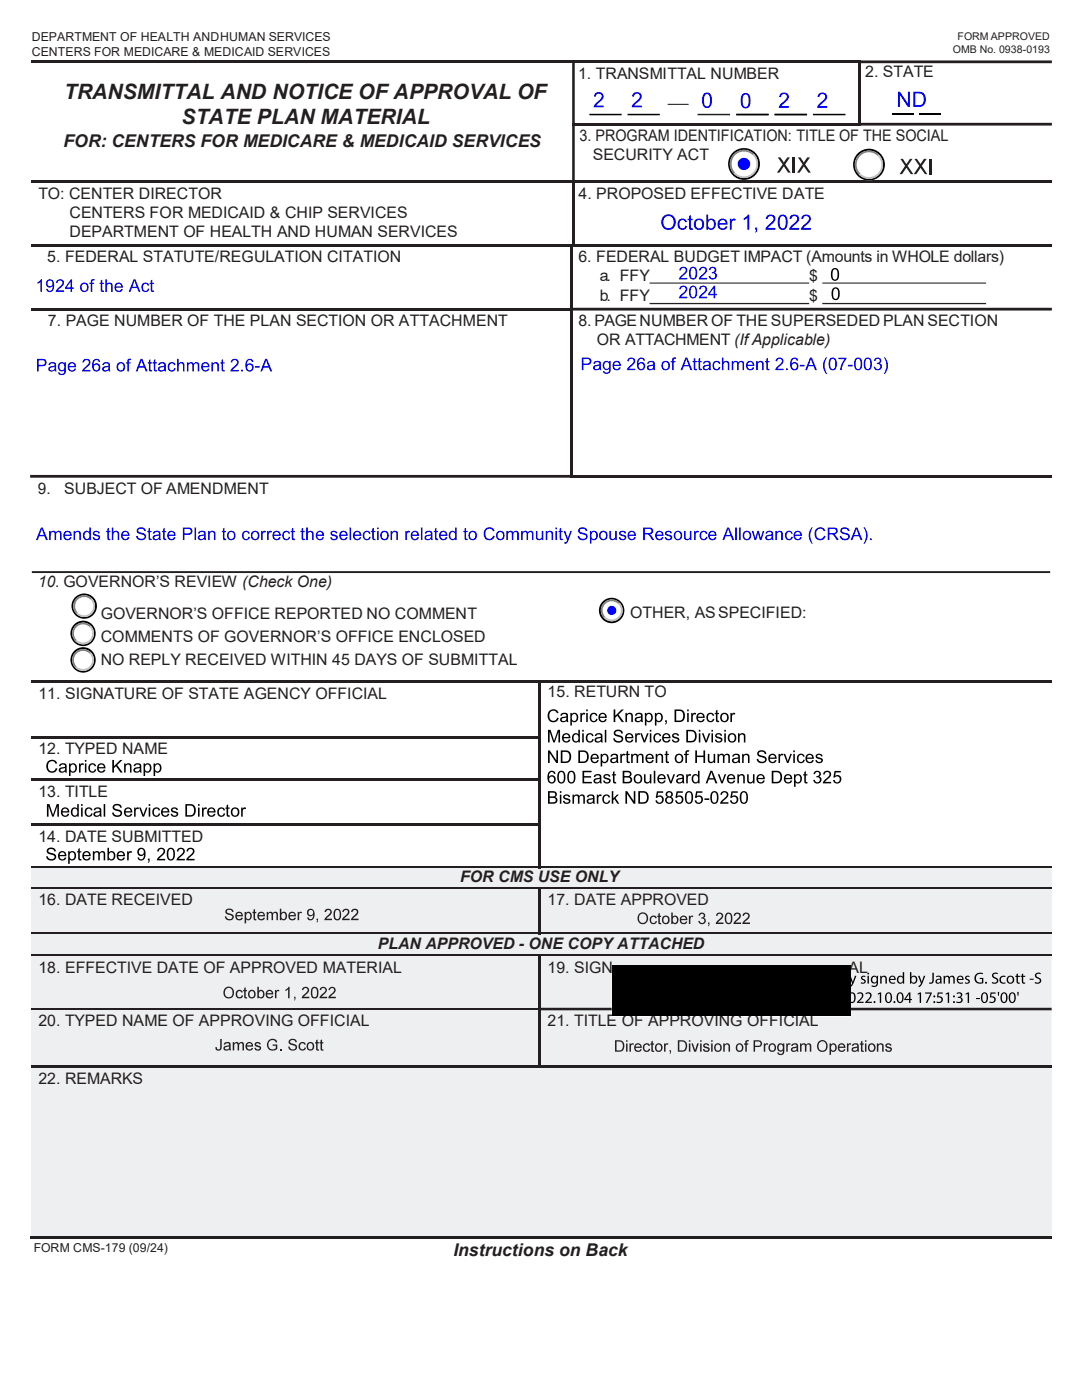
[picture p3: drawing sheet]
<svg xmlns="http://www.w3.org/2000/svg" width="216mm" height="279mm" viewBox="0 0 216 279" stroke-linecap="round" stroke-linejoin="round" font-family="sans-serif">
<defs><g id="words">
<g font-size="4.2" fill="#231f20">
<text x="12.8" y="19.7">TRANSMITTAL AND NOTICE OF APPROVAL OF</text>
<text x="36.2" y="24.8">STATE PLAN MATERIAL</text>
</g>
<g font-size="3.5" fill="#231f20">
<text x="12.7" y="29.3">FOR: CENTERS FOR MEDICARE &amp; MEDICAID SERVICES</text>
<text x="90.5" y="250.7">Instructions on Back</text>
</g>
<g font-size="3.2" fill="#231f20">
<text x="115.4" y="15.7">1. TRANSMITTAL NUMBER</text>
<text x="172.6" y="15.5">2. STATE</text>
<text x="115.6" y="28.2">3. PROGRAM IDENTIFICATION: TITLE OF THE SOCIAL</text>
<text x="118.3" y="32">SECURITY ACT</text>
<text x="7.7" y="39.7">TO: CENTER DIRECTOR</text>
<text x="115.4" y="39.7">4. PROPOSED EFFECTIVE DATE</text>
<text x="13.9" y="43.5">CENTERS FOR MEDICAID &amp; CHIP SERVICES</text>
<text x="13.9" y="47.3">DEPARTMENT OF HEALTH AND HUMAN SERVICES</text>
<text x="9.4" y="52.4">5. FEDERAL STATUTE/REGULATION CITATION</text>
<text x="115.4" y="52.4">6. FEDERAL BUDGET IMPACT (Amounts in WHOLE dollars)</text>
<text x="119.7" y="56">a. FFY</text>
<text x="161.4" y="56">$</text>
<text x="9.6" y="65.1">7. PAGE NUMBER OF THE PLAN SECTION OR ATTACHMENT</text>
<text x="115.4" y="65.1">8. PAGENUMBER OF THE SUPERSEDED PLAN SECTION</text>
<text x="119.7" y="60.1">b. FFY</text>
<text x="161.4" y="60.1">$</text>
<text x="119.1" y="68.9">OR ATTACHMENT (If Applicable)</text>
<text x="7.5" y="98.6">9.</text>
<text x="12.8" y="98.6">SUBJECT OF AMENDMENT</text>
<text x="7.6" y="117.2">10. GOVERNOR’S REVIEW (Check One)</text>
<text x="20.1" y="123.6">GOVERNOR’S OFFICE REPORTED NO COMMENT</text>
<text x="125.8" y="123.3">OTHER, AS SPECIFIED:</text>
<text x="20.1" y="128.1">COMMENTS OF GOVERNOR’S OFFICE ENCLOSED</text>
<text x="20.1" y="132.7">NO REPLY RECEIVED WITHIN 45 DAYS OF SUBMITTAL</text>
<text x="7.7" y="139.4">11. SIGNATURE OF STATE AGENCY OFFICIAL</text>
<text x="109.3" y="139.1">15. RETURN TO</text>
<text x="7.7" y="150.5">12. TYPED NAME</text>
<text x="7.7" y="159">13. TITLE</text>
<text x="7.7" y="168">14. DATE SUBMITTED</text>
<text x="91.8" y="176">FOR CMS USE ONLY</text>
<text x="7.7" y="180.6">16. DATE RECEIVED</text>
<text x="109.3" y="180.6">17. DATE APPROVED</text>
<text x="75.4" y="189.4">PLAN APPROVED - ONE COPY ATTACHED</text>
<text x="7.7" y="194.1">18. EFFECTIVE DATE OF APPROVED MATERIAL</text>
<text x="109.3" y="194.1">19. SIGN</text>
<text x="169.3" y="194.1">AL</text>
<text x="7.7" y="204.9">20. TYPED NAME OF APPROVING OFFICIAL</text>
<text x="109.3" y="204.9">21. TITLE OF APPROVING OFFICIAL</text>
<text x="7.7" y="216.3">22. REMARKS</text>
</g>
<g font-size="2.5" fill="#231f20">
<text x="6.3" y="8.1">DEPARTMENT OF HEALTH ANDHUMAN SERVICES</text>
<text x="6.3" y="11.2">CENTERS FOR MEDICARE &amp; MEDICAID SERVICES</text>
<text x="6.7" y="249.9">FORM CMS-179 (09/24)</text>
</g>
<g font-size="2.1" fill="#231f20">
<text x="190.1" y="10.5">OMB No. 0938-0193</text>
<text x="191.1" y="8">FORM APPROVED</text>
</g>
</g></defs>
<path d="M139.2 22.9h6.5M146.9 22.9h6.4M154.5 22.9h6.5" fill="none" stroke="#231f20" stroke-width=".3"/>
<path d="M133.2 20.8h4.2" fill="none" stroke="#231f20" stroke-width=".21"/>
<path d="M117.6 22.9h6.4M125.2 22.9h6.5M146.9 22.9h6.5M154.6 22.9h6.4M162.2 22.9h6.5M178.1 22.8h4.4" fill="none" stroke="#000" stroke-width=".3"/>
<g fill="#231f20">
<path d="M6.2 12.1h108v.5h-108z"/>
<path d="M114.6 12.1h56.7v.5h-56.7z"/>
<path d="M171.3 12.6h.5v12h-.5z"/>
<path d="M114.2 24.5h.5v.6h-.5z"/>
<path d="M6.2 36h108v.6h-108z"/>
<path d="M114.2 36h.5v.6h-.5z"/>
<path d="M114.6 36h95.3v.6h-95.3z"/>
<path d="M114.2 36.6h.5v12.2h-.5z"/>
</g>
<g fill="#231f20">
<path d="M114.2 12.1h.5v.6h-.5z" fill-rule="evenodd"/>
<path d="M171.3 12.1h.5v.6h-.5z" fill-rule="evenodd"/>
<path d="M171.8 12.1h38.1v.5h-38.1zM114.2 12.6h.5v12h-.5z" fill-rule="evenodd"/>
<path d="M114.6 24.5h57.2v.6h-57.2z" fill-rule="evenodd"/>
<path d="M171.8 24.5h38.1v.6h-38.1zM114.2 25.1h.5v11h-.5z" fill-rule="evenodd"/>
</g>
<g fill="#221e1f">
<path d="M129.6 56.4h31.9v.2h-31.9zM164.1 56.4h32.7v.2h-32.7z" fill-rule="evenodd"/>
<path d="M129.6 60.5h31.9v.2h-31.9zM164.1 60.5h32.7v.2h-32.7z" fill-rule="evenodd"/>
</g>
<g fill="#231f20">
<path d="M6.2 48.7h107.6v.6h-107.6z"/>
<path d="M113.7 49.3h.6v12.2h-.6z"/>
<path d="M6.2 61.4h107.6v.6h-107.6z"/>
<path d="M113.7 61.4h.6v.6h-.6z"/>
<path d="M114.3 94.8h95.6v.5h-95.6z"/>
<path d="M6.2 135.7h101.2v.6h-101.2z"/>
<path d="M107.9 135.7h101.9v.6h-101.9z"/>
<path d="M107.4 136.3h.6v10.6h-.6z"/>
<path d="M6.2 146.9h101.2v.5h-101.2z"/>
<path d="M6.2 155.3h101.2v.5h-101.2z"/>
<path d="M6.2 164.3h101.2v.5h-101.2z"/>
</g>
<g fill="#231f20">
<path d="M113.7 48.7h.6v.6h-.6z" fill-rule="evenodd"/>
<path d="M114.3 48.7h95.6v.6h-95.6z" fill-rule="evenodd"/>
<path d="M114.3 61.4h95.6v.6h-95.6zM6 94.8h107.8v.5h-107.8z" fill-rule="evenodd"/>
<path d="M113.7 62h.6v33.3h-.6z" fill-rule="evenodd"/>
<path d="M107.4 135.7h.6v.6h-.6z" fill-rule="evenodd"/>
<path d="M107.4 146.9h.6v8.4h-.6z" fill-rule="evenodd"/>
<path d="M107.4 155.3h.6v9h-.6z" fill-rule="evenodd"/>
<path d="M107.4 164.3h.6v8.5h-.6z" fill-rule="evenodd"/>
</g>
<path d="M6.2 173.3h203.6v3.7h-203.6z" fill-rule="evenodd" fill="#eeeff0"/>
<path d="M6.2 172.8h101.2v.6h-101.2z" fill="#231f20"/>
<path d="M6.2 173.4h101.8" fill="none" stroke="#eeeff0" stroke-width=".2"/>
<path d="M107.4 172.8h102.4v.6h-102.4z" fill-rule="evenodd" fill="#231f20"/>
<path d="M107.9 173.4h101.9" fill="none" stroke="#eeeff0" stroke-width=".2"/>
<g fill="#eeeff0">
<path d="M6.2 177.5h101.2v8.6h-101.2z" fill-rule="evenodd"/>
<path d="M107.9 177.5h101.9v8.6h-101.9z" fill-rule="evenodd"/>
</g>
<path d="M6.2 177h101.2v.5h-101.2z" fill="#231f20"/>
<path d="M6.2 177.5h101.2" fill="none" stroke="#eeeff0" stroke-width=".2"/>
<path d="M107.4 177h.6v.6h-.6z" fill-rule="evenodd" fill="#231f20"/>
<path d="M107.9 177h101.9v.5h-101.9z" fill="#231f20"/>
<path d="M107.9 177.5h101.9" fill="none" stroke="#eeeff0" stroke-width=".2"/>
<path d="M107.4 177.5h.6v8.6h-.6z" fill="#231f20"/>
<path d="M6.2 186.5h203.6v4h-203.6z" fill-rule="evenodd" fill="#eeeff0"/>
<path d="M6.2 186.1h101.2v.5h-101.2z" fill="#231f20"/>
<path d="M6.2 186.6h101.8" fill="none" stroke="#eeeff0" stroke-width=".2"/>
<path d="M107.4 186.1h102.4v.5h-102.4z" fill-rule="evenodd" fill="#231f20"/>
<path d="M107.9 186.6h101.9" fill="none" stroke="#eeeff0" stroke-width=".2"/>
<g fill="#eeeff0">
<path d="M6.2 191h101.2v10.2h-101.2z" fill-rule="evenodd"/>
<path d="M107.9 191h101.9v10.2h-40.2v-8.3h-47.5v8.3h-14.2z" fill-rule="evenodd"/>
</g>
<path d="M6.2 190.4h101.2v.6h-101.2z" fill="#231f20"/>
<path d="M6.2 191h101.2" fill="none" stroke="#eeeff0" stroke-width=".2"/>
<path d="M107.4 190.4h.6v.6h-.6z" fill-rule="evenodd" fill="#231f20"/>
<path d="M107.9 190.4h101.9v.6h-101.9z" fill="#231f20"/>
<path d="M107.9 191h101.9" fill="none" stroke="#eeeff0" stroke-width=".2"/>
<path d="M107.4 191h.6v10.2h-.6z" fill="#231f20"/>
<g fill="#eeeff0">
<path d="M6.2 201.7h101.2v11h-101.2z" fill-rule="evenodd"/>
<path d="M107.9 201.7h14.2v1.2h47.5v-1.2h40.2v11h-101.9z" fill-rule="evenodd"/>
</g>
<path d="M6.2 201.1h101.2v.6h-101.2z" fill="#231f20"/>
<path d="M6.2 201.7h101.2" fill="none" stroke="#eeeff0" stroke-width=".2"/>
<g fill="#231f20">
<path d="M107.4 201.1h.6v.6h-.6z"/>
<path d="M169.6 201.1v.6h40.2v-.6zM107.9 201.1v.6h14.2v-.6z"/>
</g>
<path d="M169.6 201.6l40.2 .1zM107.9 201.6l14.2 .1z" fill="#eeeff0"/>
<path d="M107.4 201.7h.6v11h-.6z" fill="#231f20"/>
<path d="M6.2 213.1h203.6v33.6h-203.6z" fill-rule="evenodd" fill="#eeeff0"/>
<path d="M6.2 212.6h101.2v.6h-101.2z" fill="#231f20"/>
<path d="M6.2 213.2h101.8" fill="none" stroke="#eeeff0" stroke-width=".2"/>
<path d="M107.4 212.6h102.4v.6h-102.4z" fill-rule="evenodd" fill="#231f20"/>
<path d="M107.9 213.2h101.9" fill="none" stroke="#eeeff0" stroke-width=".2"/>
<path d="M6 246.7h203.8v.5h-203.8z" fill="#231f20"/>
<path d="M6.3 114.2h203.2" fill="none" stroke="#231f20" stroke-width=".38"/>
<g fill="#231f20">
<path d="M155.2 31.4h.5l.7 1.1 .7-1.1h.5l-.9 1.4 1.1 1.7h-.5l-.9-1.3-.9 1.3h-.5l1.2-1.7z"/>
<path d="M158.2 31.4h.5v3.1h-.5z"/>
<path d="M159.2 31.4h.5l.7 1.1 .7-1.1h.5l-.9 1.4 1.1 1.7h-.5l-.9-1.3-.8 1.3h-.6l1.1-1.7z"/>
<path d="M179.7 31.7h.5l.6 1.1 .8-1.1h.5l-1 1.4 1.1 1.7h-.5l-.9-1.3-.8 1.3h-.5l1.1-1.7z"/>
<path d="M182.5 31.7h.5l.6 1.1 .8-1.1h.5l-1 1.4 1.1 1.7h-.4l-.9-1.3-.9 1.3h-.5l1.1-1.7z"/>
<path d="M185.5 31.7h.5v3.1h-.5z"/>
</g>
<path d="M183.4 22.8h4.3" fill="none" stroke="#000" stroke-width=".3"/>
<g fill="#231f20">
<path d="M45 181.6a.91 .91 0 0 1 1.6 .4h-.3a.49 .49 0 0 0-.5-.5 .49 .49 0 0 0-.5 .6l.3 .1a.82 .82 0 0 1 .8 .3 .82 .82 0 0 1 .1 .8 .94 .94 0 0 1-1 .4 .94 .94 0 0 1-.6-.8h.3a.57 .57 0 0 0 .6 .6 .57 .57 0 0 0 .5-.7l-.2-.1a1.1 1.1 0 0 1-1.1-.8z"/>
<path d="M50.6 181.6l.3-.2v.6h.2v.2h-.2v1l.3 .4a.4 .4 0 0 1-.5 0 .4 .4 0 0 1-.1-.4v-1h-.2v-.2h.2z"/>
<path d="M53.2 182h.3v.2a.51 .51 0 0 1 .5-.3 .51 .51 0 0 1 .4 .3 .53 .53 0 0 1 .7-.3 .53 .53 0 0 1 .4 .6v1.1h-.3v-1a.33 .33 0 0 0-.3-.4 .33 .33 0 0 0-.4 .3v1.1h-.3v-1a.37 .37 0 0 0-.5-.4 .37 .37 0 0 0-.2 .6v.8h-.3z"/>
<path d="M59.4 182h.2v.2l.3-.2h.4l-.1 .3h-.4l-.1 1.3h-.3z"/>
<path d="M63.2 183.3h.3v.5l-.3 .3v-.1l.1-.4h-.1z"/>
<path d="M65 181.5a.75 .75 0 0 1 1.1 .2 .75 .75 0 0 1-.3 1.1l-.7 .5h1.2v.3h-1.6l.3-.6a1.55 1.55 0 0 0 .9-1.2l-.4-.2-.3 .1-.1 .3h-.3z"/>
<path d="M68.4 181.6a.74 .74 0 0 1 1.2 0 .74 .74 0 0 1-.3 1.2l-.6 .5h1.1v.3h-1.6a1.87 1.87 0 0 1 1-1.2 .45 .45 0 0 0 .1-.8 .45 .45 0 0 0-.7 .4h-.3z"/>
<path d="M70.3 181.5a.75 .75 0 0 1 1.1 .2 .75 .75 0 0 1-.3 1.1l-.7 .5h1.1v.3h-1.5l.3-.6a1.55 1.55 0 0 0 .9-1.2l-.4-.2-.3 .1-.1 .3h-.3z"/>
<path d="M129.8 182.9a.72 .72 0 0 1 1.3 .3l-.3 .1a.49 .49 0 0 0-.7-.2 .49 .49 0 0 0-.2 .7 .44 .44 0 0 0 .5 .4 .44 .44 0 0 0 .4-.4l.3 .1a.8 .8 0 0 1-1.1 .4 .8 .8 0 0 1-.3-1.2z"/>
<path d="M131.4 182.3l.3-.1v.6h.2v.2h-.2v1.1l.2 .1 .1 .2a.42 .42 0 0 1-.5 0 .42 .42 0 0 1-.1-.5v-.9h-.3v-.2h.3z"/>
<path d="M137.5 182.8h.2v.2l.3-.3 .3 .1v.2h-.2l-.2 .1-.1 1.3h-.3z"/>
<path d="M139.5 182.4a.62 .62 0 0 1 1-.2 .62 .62 0 0 1-.1 1 .72 .72 0 0 1 0 1.2 .72 .72 0 0 1-1.1-.6h.3a.46 .46 0 0 0 .5 .4 .46 .46 0 0 0 .4-.5 .46 .46 0 0 0-.6-.4l.1-.2a.39 .39 0 0 0 .4-.3 .39 .39 0 0 0-.4-.5 .39 .39 0 0 0-.3 .5l-.3-.1z"/>
<path d="M141.3 184.1h.3v.5l-.2 .3z"/>
<path d="M143.1 182.3a.74 .74 0 0 1 1.1 .1 .74 .74 0 0 1-.4 1.1l-.6 .6h1.2v.3h-1.6l.3-.6a1.52 1.52 0 0 0 .9-1.2l-.4-.2a.37 .37 0 0 0-.4 .4h-.3z"/>
<path d="M146.6 182.3a.75 .75 0 0 1 1.2 .1 .75 .75 0 0 1-.4 1.1l-.7 .6h1.2v.3h-1.6l.4-.6a1.56 1.56 0 0 0 .8-1.2l-.4-.2-.3 .1-.1 .3h-.3z"/>
<path d="M148.4 182.3a.75 .75 0 0 1 1.1 .1 .75 .75 0 0 1-.3 1.1l-.7 .6h1.1v.3h-1.5l.3-.6a1.55 1.55 0 0 0 .9-1.2l-.4-.2-.3 .1-.1 .3h-.3z"/>
<path d="M47.2 197.8a.75 .75 0 0 1 1.3 .2l-.3 .1a.5 .5 0 0 0-.7-.2 .5 .5 0 0 0-.2 .7 .44 .44 0 0 0 .5 .4 .44 .44 0 0 0 .4-.4l.3 .1a.8 .8 0 0 1-1.1 .5 .8 .8 0 0 1-.3-1.2z"/>
<path d="M48.7 197.2l.3-.2v.6h.3v.2h-.3v1.2h.3v.3a.42 .42 0 0 1-.6-.5v-1h-.2v-.2h.2z"/>
<path d="M54.9 197.6h.2v.2l.3-.2h.2l.2 .1-.1 .2a.33 .33 0 0 0-.5 0 .33 .33 0 0 0 0 .4v.9h-.3z"/>
<path d="M56.9 197.5l.7-.6h.2v2.3h-.3v-1.8l-.6 .4z"/>
<path d="M58.7 198.9h.3l-.1 .5-.1 .3z"/>
<path d="M60.5 197.1a.75 .75 0 0 1 1.1 .2 .75 .75 0 0 1-.4 1.1l-.6 .5h1.1v.3h-1.5a1.78 1.78 0 0 1 1-1.2 .45 .45 0 0 0 0-.7 .45 .45 0 0 0-.7 .3h-.3z"/>
<path d="M64 197.1a.75 .75 0 0 1 1.1 .2 .75 .75 0 0 1-.3 1.1l-.7 .5h1.2v.3h-1.5l.2-.6a1.47 1.47 0 0 0 .9-1.2l-.4-.2a.37 .37 0 0 0-.4 .4h-.3z"/>
<path d="M65.8 197.1a.74 .74 0 0 1 1.1 .2 .74 .74 0 0 1-.4 1.1l-.6 .5h1.1v.3h-1.5a1.75 1.75 0 0 1 1-1.2 .45 .45 0 0 0 0-.7 .45 .45 0 0 0-.7 .3h-.3z"/>
<path d="M43.9 207.3h.3v1.6a.64 .64 0 0 1-.5 .8 .64 .64 0 0 1-.7-.7h.3v.2a.34 .34 0 0 0 .4 .2 .34 .34 0 0 0 .2-.4z"/>
<path d="M46.4 208h.3v.2a.51 .51 0 0 1 .5-.3 .51 .51 0 0 1 .5 .3 .53 .53 0 0 1 .6-.3 .53 .53 0 0 1 .4 .6v1.1h-.3v-1a.33 .33 0 0 0-.3-.4 .33 .33 0 0 0-.4 .3v1.1h-.3v-1a.37 .37 0 0 0-.5-.4 .37 .37 0 0 0-.2 .6v.8h-.3z"/>
<path d="M51 208.1a.69 .69 0 0 1 1 .3h-.3a.29 .29 0 0 0-.3-.2 .29 .29 0 0 0-.2 .3v.1a.76 .76 0 0 1 .9 .7 .71 .71 0 0 1-.7 .4 .71 .71 0 0 1-.6-.6h.3a.35 .35 0 0 0 .3 .4 .35 .35 0 0 0 .3-.5 .81 .81 0 0 1-.9-.7z"/>
<path d="M53.7 207.6a1.03 1.03 0 0 1 1.6 .4l-.3 .1a.83 .83 0 0 0-1.2-.3 .83 .83 0 0 0-.1 1.2 .85 .85 0 0 0 1.3 .2v-.5h-.6v-.3h.9v.9a1.22 1.22 0 0 1-1.7 0 1.22 1.22 0 0 1 .1-1.7z"/>
<path d="M55.8 209.3h.4v.4h-.4z"/>
<path d="M57.8 207.5a.87 .87 0 0 1 1.4 .5h-.3a.52 .52 0 0 0-.5-.5 .52 .52 0 0 0-.5 .5l.2 .2a.96 .96 0 0 1 1.1 1.1 .96 .96 0 0 1-1 .4 .96 .96 0 0 1-.7-.8h.3a.56 .56 0 0 0 .6 .6 .56 .56 0 0 0 .5-.7l-.2-.1a.92 .92 0 0 1-1.1-.9z"/>
<path d="M59.8 208.2a.7 .7 0 0 1 .7-.3 .7 .7 0 0 1 .5 .5l-.3 .1a.49 .49 0 0 0-.7-.2 .49 .49 0 0 0-.1 .7 .43 .43 0 0 0 .4 .4 .43 .43 0 0 0 .4-.4l.3 .1a.81 .81 0 0 1-1.2 .4 .81 .81 0 0 1 0-1.3z"/>
<path d="M63.1 207.6l.3-.2v.6h.2v.2h-.2v1.1l.2 .1 .1 .3a.42 .42 0 0 1-.5-.1 .42 .42 0 0 1-.1-.4v-1h-.2v-.2h.2z"/>
<path d="M64 207.6l.3-.2v.6h.2v.2h-.2v1.1l.2 .1 .1 .3a.42 .42 0 0 1-.5-.1 .42 .42 0 0 1-.1-.4v-1h-.2v-.2h.2z"/>
<path d="M125.6 208.2h.3v.2l.1-.2h.3l.2 .1-.1 .2a.36 .36 0 0 0-.4 .1 .36 .36 0 0 0-.1 .4v.9h-.3z"/>
<path d="M128.4 208.5a.72 .72 0 0 1 .7-.3 .72 .72 0 0 1 .6 .5h-.3a.46 .46 0 0 0-.6-.2 .46 .46 0 0 0-.2 .6 .46 .46 0 0 0 .3 .6 .46 .46 0 0 0 .6-.4h.3a.8 .8 0 0 1-1.2 .5 .8 .8 0 0 1-.2-1.2z"/>
<path d="M130 207.9l.3-.2v.5h.2v.3h-.2v1.1l.2 .1 .1 .2a.42 .42 0 0 1-.5 0 .42 .42 0 0 1-.1-.5v-.9h-.2v-.3h.2z"/>
<path d="M132.5 208.2h.3v.2l.2-.2 .4 .1-.1 .2a.34 .34 0 0 0-.4 .1 .34 .34 0 0 0-.1 .4v.9h-.3z"/>
<path d="M133.6 209.6h.3l-.2 .8z"/>
<path d="M138 208.2h.3l.4 1.4 .4-1.4h.3l-.5 1.7h-.4z"/>
<path d="M140.4 208.4a.67 .67 0 0 1 1.1 .3h-.3a.3 .3 0 0 0-.3-.3 .3 .3 0 0 0-.3 .3l.2 .2a.59 .59 0 0 1 .7 .2 .59 .59 0 0 1-.1 .7 .76 .76 0 0 1-1.1-.4l.2-.1a.38 .38 0 0 0 .4 .4 .38 .38 0 0 0 .4-.3l-.1-.1a.77 .77 0 0 1-.9-.7z"/>
<path d="M144.3 208.2h.3v.3a.57 .57 0 0 1 .7-.3 .57 .57 0 0 1 .4 .7v1h-.3v-1a.4 .4 0 0 0-.5-.5 .4 .4 0 0 0-.3 .6v.9h-.3z"/>
<path d="M148.8 207.7l.6-.1v.3l-.4 .1v.2h.3v.3h-.3v1.4h-.3v-1.4h-.2v-.3h.2z"/>
<path d="M152.4 208.2h.3v.2l.1-.2h.3l.2 .1-.1 .2a.36 .36 0 0 0-.4 .1 .36 .36 0 0 0-.1 .4v.9h-.3z"/>
<path d="M156.9 208.2h.2v.2l.3-.2 .4 .1-.2 .2a.34 .34 0 0 0-.4 .1 .34 .34 0 0 0 0 .4v.9h-.3z"/>
<path d="M159.6 208.2h.3v.3a.51 .51 0 0 1 .5-.3 .51 .51 0 0 1 .5 .3l.1-.2a.51 .51 0 0 1 .6-.1 .51 .51 0 0 1 .3 .5v1.2h-.3v-1a.33 .33 0 0 0-.3-.5 .33 .33 0 0 0-.4 .3v1.2h-.3v-1.1a.37 .37 0 0 0-.5-.3 .37 .37 0 0 0-.2 .5v.9h-.3z"/>
<path d="M169 208.2h.2v.2l.3-.2 .4 .1-.1 .2a.34 .34 0 0 0-.5 .1 .34 .34 0 0 0 0 .4v.9h-.3z"/>
<path d="M171.8 207.9l.3-.2v.5h.2v.3h-.2v1.1l.2 .1 .1 .2a.42 .42 0 0 1-.5 0 .42 .42 0 0 1-.1-.5v-.9h-.2v-.3h.2z"/>
<path d="M175 208.2h.3v.3a.57 .57 0 0 1 .7-.3 .57 .57 0 0 1 .3 .7v1h-.3v-1a.4 .4 0 0 0-.4-.5 .4 .4 0 0 0-.3 .6v.9h-.3z"/>
<path d="M176.8 208.4a.67 .67 0 0 1 1.1 .3h-.3a.29 .29 0 0 0-.3-.3 .29 .29 0 0 0-.3 .4l.2 .1a.59 .59 0 0 1 .6 .2 .59 .59 0 0 1 0 .7 .76 .76 0 0 1-1.2-.4l.3-.1a.38 .38 0 0 0 .4 .4 .38 .38 0 0 0 .4-.3l-.1-.1a.78 .78 0 0 1-.9-.7z"/>
<path d="M47.2 182.2a.86 .86 0 0 0-.1 1.3 .86 .86 0 0 0 1.3-.2l.1-.1-.3-.1a.49 .49 0 0 1-.6 .3 .49 .49 0 0 1-.4-.5h1.3a.78 .78 0 0 0-.4-.9 .78 .78 0 0 0-.9 .2zM47.4 182.3l.5-.1 .3 .4h-1z"/>
<path d="M48.8 182v2.3h.3v-.8a.8 .8 0 0 0 1.1-.2 .8 .8 0 0 0-.1-1.1l-.5-.3-.5 .3v-.2zM49.4 182.2a.58 .58 0 0 1 .6 .6 .58 .58 0 0 1-.7 .6l-.2-.6z"/>
<path d="M51.6 182.2a.85 .85 0 0 0 0 1.3 .85 .85 0 0 0 1.3-.3l-.3-.1a.49 .49 0 0 1-.6 .3 .49 .49 0 0 1-.4-.5h1.3a.78 .78 0 0 0-.4-.9 .78 .78 0 0 0-.9 .2zM51.7 182.4l.4-.2a.38 .38 0 0 1 .5 .4h-1z"/>
<path d="M55.8 181.4v2.2h.3v-.2a.77 .77 0 0 0 1.1-.1 .77 .77 0 0 0 0-1 .59 .59 0 0 0-1.1-.1v-.8zM56.3 182.4a.53 .53 0 0 1 .7 .1 .53 .53 0 0 1-.1 .8 .51 .51 0 0 1-.7-.1 .51 .51 0 0 1 0-.7z"/>
<path d="M57.7 182.2a.86 .86 0 0 0 0 1.3 .86 .86 0 0 0 1.3-.2l.1-.1-.3-.1a.49 .49 0 0 1-.6 .3 .49 .49 0 0 1-.4-.5h1.3a.78 .78 0 0 0-.4-.9 .78 .78 0 0 0-1 .2zM58 182.3l.3-.1a.38 .38 0 0 1 .5 .4h-1z"/>
<path d="M61.4 181.6a.74 .74 0 0 0 0 1 .74 .74 0 0 0 1.1 0 .52 .52 0 0 1-.2 .7 .52 .52 0 0 1-.7-.1v-.2l-.3 .1a.72 .72 0 0 0 .8 .6 .72 .72 0 0 0 .6-.8 1.12 1.12 0 0 0-.7-1.5zM61.5 182.1a.5 .5 0 0 1 1 0 .5 .5 0 0 1-1 0z"/>
<path d="M66.8 181.6a1.9 1.9 0 0 0 .1 2 .85 .85 0 0 0 1-.1 .85 .85 0 0 0 .2-1 .88 .88 0 0 0-1.1-1.1zM67 181.8a.46 .46 0 0 1 .5-.1 .46 .46 0 0 1 .3 .5v.6a.47 .47 0 0 1-.5 .6 .47 .47 0 0 1-.4-.6z"/>
<path d="M127.1 183.2a1.15 1.15 0 0 0 2.3 0 1.15 1.15 0 0 0-2.3 0zM127.7 182.5a.87 .87 0 0 1 1.4 .7 .87 .87 0 0 1-1.2 .9l-.4-.5v-.6z"/>
<path d="M132.3 182.9a.86 .86 0 0 0-.1 1.2 .86 .86 0 0 0 1.2 .1 .87 .87 0 0 0 .1-1.1 .87 .87 0 0 0-1.2-.2zM132.5 183.1a.58 .58 0 0 1 .8 .3 .58 .58 0 0 1-.3 .8 .6 .6 0 0 1-.6-.4 .6 .6 0 0 1 .1-.7z"/>
<path d="M133.9 182.1v2.3h.3v-.2a.71 .71 0 0 0 1 .1 .71 .71 0 0 0 .2-.9 .65 .65 0 0 0-.4-.6 .65 .65 0 0 0-.8 .2v-.9zM134.4 183.1a.51 .51 0 0 1 .7 .1 .51 .51 0 0 1-.1 .7 .39 .39 0 0 1-.4 .3 .39 .39 0 0 1-.3-.4z"/>
<path d="M135.8 183a.84 .84 0 0 0 .1 1.3 .84 .84 0 0 0 1.3-.4h-.3a.49 .49 0 0 1-.6 .3 .49 .49 0 0 1-.4-.6h1.3a.76 .76 0 0 0-.4-.8 .76 .76 0 0 0-1 .2zM136.1 183.1l.5-.1 .3 .4h-1z"/>
<path d="M144.9 182.2a1.56 1.56 0 0 0 .3 2.2 .84 .84 0 0 0 .9-1.1 .83 .83 0 0 0-.2-1 .83 .83 0 0 0-1-.1zM145.1 182.5a.39 .39 0 0 1 .4-.1 .39 .39 0 0 1 .3 .3v.9a.46 .46 0 0 1-.4 .6 .46 .46 0 0 1-.5-.6z"/>
<path d="M44.9 197.2a1.15 1.15 0 0 0-.1 1.7 1.15 1.15 0 0 0 1.7 0 1.16 1.16 0 0 0 0-1.6 1.16 1.16 0 0 0-1.6-.1zM45.1 197.4a.75 .75 0 0 1 .9-.1 .75 .75 0 0 1 .4 .8 .8 .8 0 0 1-1 .9 .8 .8 0 0 1-.5-1.2z"/>
<path d="M49.7 197.7a.84 .84 0 0 0 0 1.3 .84 .84 0 0 0 1.2-.1 .83 .83 0 0 0-.1-1.1 .83 .83 0 0 0-1.1-.1zM49.9 198a.58 .58 0 0 1 .8 .2 .58 .58 0 0 1-.3 .8 .6 .6 0 0 1-.6-.3 .6 .6 0 0 1 .1-.7z"/>
<path d="M51.4 196.9v2.3h.2v-.2a.75 .75 0 0 0 1.1 0 .75 .75 0 0 0 0-1.1 .6 .6 0 0 0-1.1-.1v-.9zM51.8 198a.52 .52 0 0 1 .7 0 .52 .52 0 0 1-.1 .8l-.2 .2a.59 .59 0 0 1-.6-.4 .59 .59 0 0 1 .2-.6z"/>
<path d="M53.2 197.8a.84 .84 0 0 0 .1 1.3 .84 .84 0 0 0 1.2-.3l-.3-.1a.49 .49 0 0 1-.5 .3 .49 .49 0 0 1-.4-.5h1.2a.77 .77 0 0 0-.4-.9 .77 .77 0 0 0-.9 .2zM53.5 197.9l.5-.1 .2 .4h-.9z"/>
<path d="M62.2 197.2a1.93 1.93 0 0 0 .2 2 .76 .76 0 0 0 .8 0 .76 .76 0 0 0 .3-.8 1.01 1.01 0 0 0-.9-1.5zM62.4 197.4a.46 .46 0 0 1 .6-.1 .46 .46 0 0 1 .2 .5v.7a.46 .46 0 0 1-.4 .5 .46 .46 0 0 1-.5-.5z"/>
<path d="M44.8 208.1l-.2 .3 .3 .1a.36 .36 0 0 1 .4-.4 .36 .36 0 0 1 .3 .5l-.2 .1a.59 .59 0 0 0-.6 .2 .59 .59 0 0 0-.1 .7l.6 .1 .4-.3 .1 .2h.3l-.1-1a.61 .61 0 0 0-.3-.7 .61 .61 0 0 0-.7 .1zM44.9 209.1l.8-.3a.45 .45 0 0 1-.3 .6 .45 .45 0 0 1-.5-.3z"/>
<path d="M49.2 208.2a.84 .84 0 0 0 0 1.3 .84 .84 0 0 0 1.3-.3l-.3-.1a.49 .49 0 0 1-.6 .3 .49 .49 0 0 1-.3-.5h1.2a.77 .77 0 0 0-.4-.8 .77 .77 0 0 0-.9 .1zM49.4 208.3l.6-.1 .2 .4h-.9z"/>
<path d="M61.4 208.2a.84 .84 0 0 0-.1 1.2 .84 .84 0 0 0 1.3-.1 .83 .83 0 0 0-.1-1.1 .83 .83 0 0 0-1.1 0zM61.6 208.4a.58 .58 0 0 1 .8 .2 .58 .58 0 0 1-.3 .8 .6 .6 0 0 1-.6-.3 .6 .6 0 0 1 .1-.7z"/>
<path d="M122.7 207.6v2.3h.8a1.18 1.18 0 0 0 1.1-.8 1.18 1.18 0 0 0-.4-1.3l-.3-.2zM123 207.9a.95 .95 0 0 1 1.2 .5 .95 .95 0 0 1-.5 1.2h-.7z"/>
<path d="M124.9 207.6v.3h.3v-.3zM124.9 208.2v1.7h.3v-1.7z"/>
<path d="M126.7 208.4a.84 .84 0 0 0 .1 1.4 .84 .84 0 0 0 1.3-.4h-.3a.49 .49 0 0 1-.6 .3 .49 .49 0 0 1-.4-.6h1.3a.77 .77 0 0 0-.4-.8 .77 .77 0 0 0-1 .1zM127 208.6l.5-.1 .3 .4h-1z"/>
<path d="M130.9 208.4a.82 .82 0 0 0-.1 1.3 .82 .82 0 0 0 1.3-.1 .81 .81 0 0 0-.1-1.1 .81 .81 0 0 0-1.1-.1zM131.1 208.6a.58 .58 0 0 1 .8 .3 .58 .58 0 0 1-.3 .7 .6 .6 0 0 1-.6-.3 .6 .6 0 0 1 .1-.7z"/>
<path d="M135.3 207.6v2.3h.8a1.18 1.18 0 0 0 1-.8 1.18 1.18 0 0 0-.4-1.3l-.3-.2zM135.6 207.9a.95 .95 0 0 1 1.2 .5 .95 .95 0 0 1-.6 1.2h-.6z"/>
<path d="M137.5 207.6v.3h.3v-.3zM137.5 208.2v1.7h.3v-1.7z"/>
<path d="M139.7 207.6v.3h.3v-.3zM139.7 208.2v1.7h.3v-1.7z"/>
<path d="M141.9 207.6v.3h.3v-.3zM141.9 208.2v1.7h.3v-1.7z"/>
<path d="M142.7 208.4a.84 .84 0 0 0 0 1.3 .84 .84 0 0 0 1.2-.1 .83 .83 0 0 0-.1-1.1 .83 .83 0 0 0-1.1-.1zM142.9 208.6a.58 .58 0 0 1 .8 .2 .58 .58 0 0 1-.3 .8 .6 .6 0 0 1-.6-.3 .6 .6 0 0 1 .1-.7z"/>
<path d="M147.1 208.4a.82 .82 0 0 0-.1 1.3 .82 .82 0 0 0 1.2-.1 .81 .81 0 0 0-.1-1.1 .81 .81 0 0 0-1-.1zM147.2 208.6a.58 .58 0 0 1 .9 .2 .58 .58 0 0 1-.4 .8 .6 .6 0 0 1-.6-.3 .6 .6 0 0 1 .1-.7z"/>
<path d="M150.4 207.6v2.3h.3v-.9h.5a.7 .7 0 0 0 .9-.7 .7 .7 0 0 0-.9-.7zM150.7 207.9h.5a.43 .43 0 0 1 .5 .2 .43 .43 0 0 1-.2 .6h-.8z"/>
<path d="M153.6 208.4a.84 .84 0 0 0-.1 1.3 .84 .84 0 0 0 1.3-.1 .83 .83 0 0 0-.1-1.1 .83 .83 0 0 0-1.1-.1zM153.8 208.6a.58 .58 0 0 1 .8 .2 .58 .58 0 0 1-.3 .8 .6 .6 0 0 1-.7-.3 .6 .6 0 0 1 .2-.7z"/>
<path d="M155.4 208.3a.8 .8 0 0 0-.3 1.1 .8 .8 0 0 0 1.1 .3 .45 .45 0 0 1-.2 .6 .45 .45 0 0 1-.6-.2l-.3-.1a.72 .72 0 0 0 .9 .5 .72 .72 0 0 0 .5-.8v-1.5h-.3v.2l-.5-.2zM155.5 208.6a.51 .51 0 0 1 .7 .1 .51 .51 0 0 1 0 .7 .47 .47 0 0 1-.7 .1 .47 .47 0 0 1-.1-.6z"/>
<path d="M158.1 208.3l-.2 .4h.3a.41 .41 0 0 1 .4-.3 .41 .41 0 0 1 .4 .4l-.3 .1a.55 .55 0 0 0-.8 .3 .55 .55 0 0 0 .3 .7h.5l.3-.2v.2h.3v-.3a1.21 1.21 0 0 0-.3-1.4zM158.2 209.3l.8-.2a.45 .45 0 0 1-.3 .5 .45 .45 0 0 1-.6-.2z"/>
<path d="M163.3 207.9a1.15 1.15 0 0 0 0 1.7 1.15 1.15 0 0 0 1.6-.1 1.15 1.15 0 0 0 0-1.5 1.15 1.15 0 0 0-1.6-.1zM163.6 208.1a.8 .8 0 0 1 1-.1 .8 .8 0 0 1 .2 1 .8 .8 0 0 1-1 .6 .8 .8 0 0 1-.4-1.1z"/>
<path d="M165.5 208.2v2.3h.3v-.8a.72 .72 0 0 0 1 .1 .72 .72 0 0 0 .1-1 .61 .61 0 0 0-.4-.6 .61 .61 0 0 0-.7 .3v-.3zM165.9 208.6a.52 .52 0 0 1 .7 .1 .52 .52 0 0 1 0 .7 .47 .47 0 0 1-.7 .2 .47 .47 0 0 1-.1-.7z"/>
<path d="M167.4 208.4a.84 .84 0 0 0 0 1.4 .84 .84 0 0 0 1.3-.4h-.3a.49 .49 0 0 1-.6 .3 .49 .49 0 0 1-.3-.6h1.2a.77 .77 0 0 0-.4-.8 .77 .77 0 0 0-.9 .1zM167.6 208.6l.5-.1 .3 .4h-.9z"/>
<path d="M170.2 208.3l-.2 .4h.3a.41 .41 0 0 1 .4-.3 .41 .41 0 0 1 .4 .4l-.3 .1a.55 .55 0 0 0-.8 .3 .55 .55 0 0 0 .3 .7h.5l.3-.2 .1 .2h.3l-.1-.3a1.24 1.24 0 0 0-.3-1.4zM170.3 209.3l.8-.2a.45 .45 0 0 1-.3 .5 .45 .45 0 0 1-.6-.2z"/>
<path d="M172.6 207.6v.3h.3v-.3zM172.6 208.2v1.7h.3v-1.7z"/>
<path d="M173.4 208.4a.85 .85 0 0 0-.1 1.2 .85 .85 0 0 0 1.2 .1 .85 .85 0 0 0 .1-1.2 .85 .85 0 0 0-1.2-.1zM173.6 208.6a.57 .57 0 0 1 .8 .3 .57 .57 0 0 1-.3 .7 .6 .6 0 0 1-.6-.3 .6 .6 0 0 1 .1-.7z"/>
</g>
<g fill="#00f">
<path d="M118.8 18.6a.96 .96 0 0 1 1.5 .1 .96 .96 0 0 1-.3 1.4l-1 1h1.4v.3h-2a2.56 2.56 0 0 1 1.3-1.6 .6 .6 0 0 0 .1-1 .6 .6 0 0 0-.9 .5h-.4zM126.4 18.6a.96 .96 0 0 1 1.5 .1 .96 .96 0 0 1-.3 1.4l-1 1h1.5v.3h-2.1a2.56 2.56 0 0 1 1.3-1.6 .6 .6 0 0 0 .1-1 .6 .6 0 0 0-.9 .5h-.4z"/>
<path d="M140.8 18.9a2.29 2.29 0 0 0 0 2.2 .64 .64 0 0 0 .7 0 .64 .64 0 0 0 .2-.7v-.7a.64 .64 0 0 0-.2-.7 .64 .64 0 0 0-.7-.1zM140.4 18.8a.99 .99 0 0 1 1.2-.2 .99 .99 0 0 1 .5 1.1 1.53 1.53 0 0 1-.8 1.8 1.14 1.14 0 0 1-1.2-1.5v-.6z"/>
<path d="M148.5 19a2.29 2.29 0 0 0 0 2.2 .64 .64 0 0 0 .7-.1 .64 .64 0 0 0 .2-.7v-.6a.64 .64 0 0 0-.2-.7 .64 .64 0 0 0-.7-.1zM148.1 18.9a.99 .99 0 0 1 1.2-.2 .99 .99 0 0 1 .5 1.1 1.53 1.53 0 0 1-.8 1.8 1.14 1.14 0 0 1-1.2-1.5v-.6z"/>
<path d="M155.8 18.7a.96 .96 0 0 1 1.4 .1 .96 .96 0 0 1-.3 1.4l-1 1h1.5v.3h-2a2.56 2.56 0 0 1 1.3-1.6 .6 .6 0 0 0 .1-1 .6 .6 0 0 0-.9 .5l-.4-.1zM163.4 18.7a.96 .96 0 0 1 1.5 .1 .96 .96 0 0 1-.3 1.4l-1 1h1.5v.3h-2.1a2.56 2.56 0 0 1 1.3-1.6 .6 .6 0 0 0 .1-1 .6 .6 0 0 0-.9 .5l-.4-.1z"/>
<path d="M179.2 18.3h.4l1.6 2.4v-2.4h.4v3h-.4l-1.6-2.3v2.3h-.4zM182.6 18.7v2.3h.7a1.04 1.04 0 0 0 1-1.5 .87 .87 0 0 0-1-.8zM182.2 18.3h1.1a1.48 1.48 0 0 1 1.3 2.3 1.18 1.18 0 0 1-1.3 .7h-1.1z"/>
<path d="M132.7 43.4a1.2 1.2 0 0 0-.3 1.5 1.2 1.2 0 0 0 1.5 .5 1.21 1.21 0 0 0 .5-1.5 1.21 1.21 0 0 0-1.5-.7zM131.9 44.3a1.53 1.53 0 0 1 3 0 1.53 1.53 0 0 1-3 0zM135.5 43.8a.93 .93 0 0 1 1.6 .5l-.4 .1a.6 .6 0 0 0-.8-.4 .6 .6 0 0 0-.3 .7 .6 .6 0 0 0 .4 .9 .6 .6 0 0 0 .7-.6l.4 .1a.99 .99 0 0 1-1.3 .8 .99 .99 0 0 1-.6-1.4zM137.5 43.1l.4-.2v.8h.3v.2h-.3v1.3a.25 .25 0 0 0 0 .3 .25 .25 0 0 0 .3 0l.1 .3a.55 .55 0 0 1-.6 0 .55 .55 0 0 1-.2-.6v-1.3h-.3v-.2h.3zM139 44.1a.81 .81 0 0 0-.1 1 .81 .81 0 0 0 .9 .4 .82 .82 0 0 0 .3-1 .82 .82 0 0 0-1-.5zM138.8 43.9a1.1 1.1 0 0 1 1.5 .2 1.1 1.1 0 0 1-.2 1.5 1.1 1.1 0 0 1-1.5-.2l-.1-.9zM141.5 44.1a.8 .8 0 0 0-.2 1 .8 .8 0 0 0 .8 .4 .87 .87 0 0 0 .4-.9 .87 .87 0 0 0-.8-.7zM140.9 42.8h.4v1.1a.96 .96 0 0 1 1.2-.1 .96 .96 0 0 1 .3 1.3 .86 .86 0 0 1-.6 .7 .86 .86 0 0 1-.9-.2v.2h-.4zM143.8 44.1l-.2 .4h1.2a.6 .6 0 0 0-.4-.5 .6 .6 0 0 0-.6 .1zM143.4 43.9a1.02 1.02 0 0 1 1.3-.2 1.02 1.02 0 0 1 .5 1.1h-1.7a.64 .64 0 0 0 .5 .8 .64 .64 0 0 0 .8-.5l.4 .1a1.09 1.09 0 0 1-1.6 .6 1.09 1.09 0 0 1-.3-1.7zM145.6 43.7h.4v.3l.2-.3 .4-.1 .2 .1-.1 .4a.49 .49 0 0 0-.6 0 .49 .49 0 0 0-.1 .6v1.1h-.4zM148.4 43.6l.9-.8h.2v3h-.4v-2.3l-.7 .4zM150.7 45.4h.4v.7l-.4 .3-.1-.1 .3-.5h-.2zM153.1 43a.96 .96 0 0 1 1.4 .1 .96 .96 0 0 1-.2 1.4l-1.1 1h1.5v.3h-2a2.56 2.56 0 0 1 1.3-1.5 .6 .6 0 0 0 .1-1.1 .6 .6 0 0 0-.9 .5h-.4zM155.9 43.2a2.3 2.3 0 0 0 0 2.3 .64 .64 0 0 0 .7-.1 .64 .64 0 0 0 .2-.7v-.7a.64 .64 0 0 0-.2-.7 .64 .64 0 0 0-.7-.1zM155.5 43.1a.99 .99 0 0 1 1.2-.1 .99 .99 0 0 1 .5 1.1 1.53 1.53 0 0 1-.8 1.8 1.14 1.14 0 0 1-1.2-1.5v-.7zM157.8 43a.96 .96 0 0 1 1.5 .1 .96 .96 0 0 1-.3 1.4l-1 1h1.5v.3h-2a2.56 2.56 0 0 1 1.3-1.5 .6 .6 0 0 0 0-1.1 .6 .6 0 0 0-.9 .5h-.4zM160.2 43a.96 .96 0 0 1 1.4 .1 .96 .96 0 0 1-.3 1.4l-1 1h1.5v.3h-2a2.56 2.56 0 0 1 1.3-1.5 .6 .6 0 0 0 .1-1.1 .6 .6 0 0 0-.9 .5h-.4z"/>
<path d="M7.4 56.4l.8-.7h.2v2.6h-.3v-2l-.7 .4zM9.5 56.6a.53 .53 0 0 0 1 0 .53 .53 0 0 0-1 0zM9.4 56a.9 .9 0 0 1 1.1-.1 .9 .9 0 0 1 .3 1 .99 .99 0 0 1-.2 1.1 .99 .99 0 0 1-1 .2l-.4-.5 .3-.1a.52 .52 0 0 0 .7 .4 .52 .52 0 0 0 .3-.7v-.2a.79 .79 0 0 1-1.2 0 .79 .79 0 0 1 .1-1.1zM11.4 55.9a.82 .82 0 0 1 1.3 .2 .82 .82 0 0 1-.5 1.2l-.7 .7h1.3v.3h-1.7a2.89 2.89 0 0 1 1.2-1.5 .48 .48 0 0 0-.2-.8 .48 .48 0 0 0-.6 .5h-.3zM14.1 56.2l-.8 1.2h.8zM14.1 55.7h.3v1.7h.3v.3h-.3v.6h-.3v-.6h-1.1v-.3zM16.4 56.8a.67 .67 0 0 0-.1 .9 .67 .67 0 0 0 .8 .3 .66 .66 0 0 0 .3-.9 .66 .66 0 0 0-1-.3zM16.3 56.6a.91 .91 0 0 1 1.2 .2 .91 .91 0 0 1-.1 1.2 .91 .91 0 0 1-1.3-.1l-.1-.9zM18.2 55.9l.7-.2v.3l-.5 .1v.3h.4v.3h-.4v1.6h-.3v-1.6h-.3v-.3h.3zM20.1 56l.3-.2v.6h.3v.3h-.3v1l.1 .3h.2l.1 .2a.45 .45 0 0 1-.6 0 .45 .45 0 0 1-.1-.5v-1h-.2v-.3h.2zM21 55.7h.3v.9a.65 .65 0 0 1 .8-.2 .65 .65 0 0 1 .4 .7v1.2h-.3v-1.2a.44 .44 0 0 0-.5-.4 .44 .44 0 0 0-.4 .6v1h-.3zM23.3 56.8l-.1 .4h1l-.1-.4-.3-.1zM23.1 56.6a.85 .85 0 0 1 1-.1 .85 .85 0 0 1 .4 .9h-1.3a.53 .53 0 0 0 .4 .6 .53 .53 0 0 0 .6-.3h.3a.9 .9 0 0 1-1.3 .5 .9 .9 0 0 1-.3-1.4zM26.8 56l-.4 1.2h.9zM26.6 55.7h.4l1 2.6h-.3l-.3-.8h-1.1l-.3 .8h-.3zM28.5 56.6a.77 .77 0 0 1 1.3 .4h-.3a.5 .5 0 0 0-.7-.3 .5 .5 0 0 0-.3 .6 .5 .5 0 0 0 .4 .7 .5 .5 0 0 0 .6-.4h.3a.84 .84 0 0 1-1.1 .6 .84 .84 0 0 1-.4-1.2zM30.1 56l.3-.2v.6h.3v.3h-.3v1l.1 .3h.2v.2a.45 .45 0 0 1-.5 0 .45 .45 0 0 1-.1-.5v-1h-.3v-.3h.3z"/>
<path d="M135.8 53.4a.82 .82 0 0 1 1.3 .2 .82 .82 0 0 1-.5 1.2l-.7 .7h1.2v.3h-1.6a2.89 2.89 0 0 1 1.2-1.5 .48 .48 0 0 0-.2-.8 .48 .48 0 0 0-.6 .5h-.4zM138 53.7a1.61 1.61 0 0 0 .2 1.8h.2a1.56 1.56 0 0 0 0-2zM137.7 53.5a.82 .82 0 0 1 1-.1 .82 .82 0 0 1 .4 .9 1.05 1.05 0 0 1-1 1.5 1.72 1.72 0 0 1-.4-2.3zM139.7 53.4a.82 .82 0 0 1 1.3 .2 .82 .82 0 0 1-.5 1.2l-.6 .7h1.2v.3h-1.7a2.89 2.89 0 0 1 1.2-1.5 .48 .48 0 0 0-.1-.8 .48 .48 0 0 0-.7 .5h-.3zM141.7 53.4a.67 .67 0 0 1 1 0 .67 .67 0 0 1-.1 1 .78 .78 0 0 1 .1 1.3 .78 .78 0 0 1-1.3-.4v-.2l.3-.1a.51 .51 0 0 0 .6 .5 .51 .51 0 0 0 .4-.6 .51 .51 0 0 0-.7-.3v-.3a.44 .44 0 0 0 .6-.4 .44 .44 0 0 0-.4-.5 .44 .44 0 0 0-.5 .5h-.3z"/>
</g>
<path d="M166.3 53.9a1.61 1.61 0 0 0 .2 1.9h.2a1.56 1.56 0 0 0 0-2zM166.1 53.7a.82 .82 0 0 1 .9-.1 .82 .82 0 0 1 .4 .9 1.05 1.05 0 0 1-1 1.5 1.72 1.72 0 0 1-.3-2.3z" fill="#000"/>
<path d="M135.8 57.2a.82 .82 0 0 1 1.3 .2 .82 .82 0 0 1-.5 1.2l-.7 .6h1.2v.3h-1.6a2.89 2.89 0 0 1 1.2-1.4 .48 .48 0 0 0-.2-.8 .48 .48 0 0 0-.6 .5l-.4-.1zM138 57.4a1.61 1.61 0 0 0 .2 1.9h.2a1.56 1.56 0 0 0 0-2zM137.7 57.3a.82 .82 0 0 1 1-.2 .82 .82 0 0 1 .4 1 1.05 1.05 0 0 1-1 1.4 1.72 1.72 0 0 1-.4-2.2zM139.7 57.2a.82 .82 0 0 1 1.3 .2 .82 .82 0 0 1-.5 1.2l-.6 .6h1.2v.3h-1.7a2.89 2.89 0 0 1 1.2-1.4 .48 .48 0 0 0-.1-.8 .48 .48 0 0 0-.7 .5l-.3-.1zM142.4 57.5l-.8 1.1h.8zM142.4 57h.3v1.6h.3v.3h-.3v.6h-.3v-.6h-1.1v-.3z" fill="#00f"/>
<path d="M166.4 57.8a1.61 1.61 0 0 0 .2 1.8h.3a1.56 1.56 0 0 0 0-2zM166.2 57.6a.82 .82 0 0 1 1-.1 .82 .82 0 0 1 .4 .9 1.05 1.05 0 0 1-1.1 1.5 1.72 1.72 0 0 1-.3-2.3z" fill="#000"/>
<g fill="#00f">
<path d="M7.7 71.9v.9h.7a.47 .47 0 0 0 .6-.4 .47 .47 0 0 0-.6-.5zM7.4 71.6h.9a.77 .77 0 0 1 1 .7 .77 .77 0 0 1-.9 .8h-.7v1h-.3zM10 73.4a.32 .32 0 0 0 0 .5 .32 .32 0 0 0 .5 0l.3-.3 .1-.4zM9.8 72.5a.82 .82 0 0 1 1.1-.2 .82 .82 0 0 1 .3 1.1l.1 .7h-.3l-.1-.2a.68 .68 0 0 1-.8 .3 .68 .68 0 0 1-.4-.8l.4-.3 .8-.1a.46 .46 0 0 0-.4-.5 .46 .46 0 0 0-.5 .4l-.3-.1zM12 72.7a.62 .62 0 0 0-.1 .8 .62 .62 0 0 0 .8 .2 .62 .62 0 0 0 .1-.8 .62 .62 0 0 0-.8-.2zM11.8 72.5l.5-.2 .6 .2v-.2h.2v1.6a.8 .8 0 0 1-.5 .9 .8 .8 0 0 1-1-.5h.3a.51 .51 0 0 0 .7 .3 .51 .51 0 0 0 .2-.7 .87 .87 0 0 1-1.2-.2 .87 .87 0 0 1 .2-1.2zM14 72.7l-.2 .3h1.1l-.2-.3-.2-.2zM13.7 72.5a.85 .85 0 0 1 1.1-.1 .85 .85 0 0 1 .4 .9h-1.4a.53 .53 0 0 0 .4 .6 .53 .53 0 0 0 .6-.4l.4 .1a.9 .9 0 0 1-1.3 .4 .9 .9 0 0 1-.3-1.3zM16.7 71.8a.82 .82 0 0 1 1.3 .2 .82 .82 0 0 1-.5 1.2l-.7 .6h1.3v.3h-1.7a2.89 2.89 0 0 1 1.2-1.4 .48 .48 0 0 0-.2-.8 .48 .48 0 0 0-.6 .5l-.4-.1zM18.7 73.3a.53 .53 0 0 0 1 0 .53 .53 0 0 0-1 0zM18.6 71.9a.75 .75 0 0 1 .8-.3 .75 .75 0 0 1 .6 .6l-.3 .1a.53 .53 0 0 0-.7-.4 .53 .53 0 0 0-.3 .7v.2a.81 .81 0 0 1 1.1 0 .81 .81 0 0 1 .1 1.1 .81 .81 0 0 1-1.1 .1 1.76 1.76 0 0 1-.2-2.1zM20.8 73.4a.32 .32 0 0 0 0 .5 .32 .32 0 0 0 .4 0l.4-.3v-.4zM20.6 72.5a.82 .82 0 0 1 1-.2 .82 .82 0 0 1 .3 1.1l.1 .7h-.3v-.2a.68 .68 0 0 1-.9 .3 .68 .68 0 0 1-.4-.8l.4-.3 .8-.1a.46 .46 0 0 0-.4-.5 .46 .46 0 0 0-.5 .4l-.3-.1zM23.7 72.7a.67 .67 0 0 0-.1 .8 .67 .67 0 0 0 .8 .3 .66 .66 0 0 0 .2-.9 .66 .66 0 0 0-.9-.2zM23.5 72.5a.91 .91 0 0 1 1.3 .1 .91 .91 0 0 1-.2 1.3 .91 .91 0 0 1-1.2-.2l-.1-.8zM25.5 71.7l.7-.1-.1 .3-.4 .1v.3h.4v.2h-.4v1.6h-.3v-1.6h-.3v-.2h.3zM28.2 71.9l-.4 1.2h.9zM28.1 71.6h.3l1 2.5h-.3l-.3-.7h-1.1l-.3 .7h-.3zM29.7 71.9l.3-.2v.6h.3v.2h-.3v1.1l.1 .2 .2 .1 .1 .2a.45 .45 0 0 1-.5 0 .45 .45 0 0 1-.2-.5v-1.1h-.2v-.2h.2zM30.7 71.9l.3-.2v.6h.3v.2h-.3v1.1l.1 .2 .2 .1v.2a.45 .45 0 0 1-.5 0 .45 .45 0 0 1-.1-.5v-1.1h-.2v-.2h.2zM31.9 73.4a.32 .32 0 0 0 0 .5 .32 .32 0 0 0 .5 0l.3-.3 .1-.4zM31.7 72.5a.82 .82 0 0 1 1.1-.2 .82 .82 0 0 1 .3 1.1l.1 .7h-.3l-.1-.2a.68 .68 0 0 1-.8 .3 .68 .68 0 0 1-.4-.8l.3-.3 .9-.1a.46 .46 0 0 0-.4-.5 .46 .46 0 0 0-.5 .4l-.3-.1zM33.7 72.5a.77 .77 0 0 1 1.3 .3l-.3 .1a.5 .5 0 0 0-.6-.4 .5 .5 0 0 0-.3 .7 .5 .5 0 0 0 .3 .7 .5 .5 0 0 0 .6-.4h.3a.84 .84 0 0 1-1.1 .6 .84 .84 0 0 1-.4-1.2zM35.3 71.6h.4v.9a.65 .65 0 0 1 .7-.2 .65 .65 0 0 1 .4 .7v1.1h-.3v-1.1a.44 .44 0 0 0-.5-.4 .44 .44 0 0 0-.3 .5v1h-.4zM37.3 72.3h.3v.3a.61 .61 0 0 1 1 0 .59 .59 0 0 1 .7-.3 .59 .59 0 0 1 .5 .6v1.2h-.3v-1.1a.4 .4 0 0 0-.5-.5 .4 .4 0 0 0-.3 .6v1h-.3v-1.2a.42 .42 0 0 0-.6-.3 .42 .42 0 0 0-.2 .6v.9h-.3zM40.6 72.7l-.1 .3h1l-.1-.3-.3-.2zM40.4 72.5a.85 .85 0 0 1 1-.1 .85 .85 0 0 1 .4 .9h-1.3a.53 .53 0 0 0 .4 .6 .53 .53 0 0 0 .6-.4l.3 .1a.9 .9 0 0 1-1.3 .4 .9 .9 0 0 1-.3-1.3zM42.2 72.3h.3v.3a.65 .65 0 0 1 .8-.3 .65 .65 0 0 1 .4 .7v1.1h-.3v-1.1a.45 .45 0 0 0-.5-.5 .45 .45 0 0 0-.4 .6v1h-.3zM44.2 71.9l.3-.2v.6h.3v.2h-.3v1.1l.1 .2 .2 .1 .1 .2a.45 .45 0 0 1-.6 0 .45 .45 0 0 1-.1-.5v-1.1h-.2v-.2h.2zM46.3 71.8a.82 .82 0 0 1 1.3 .2 .82 .82 0 0 1-.5 1.2l-.7 .6h1.2v.3h-1.6a2.89 2.89 0 0 1 1.2-1.4 .48 .48 0 0 0-.2-.8 .48 .48 0 0 0-.7 .5l-.3-.1zM48.1 73.8h.4v.3h-.4zM49.2 73.3a.55 .55 0 0 0 1.1 0 .55 .55 0 0 0-1.1 0zM49.2 71.9a.75 .75 0 0 1 .8-.3 .75 .75 0 0 1 .6 .6l-.3 .1a.53 .53 0 0 0-.7-.4 .53 .53 0 0 0-.3 .7v.2a.81 .81 0 0 1 1.1 0 .81 .81 0 0 1 .1 1.1 .81 .81 0 0 1-1.1 .1 1.76 1.76 0 0 1-.2-2.1zM50.9 73.1h.9v.3h-.9zM53.1 71.9l-.4 1.2h.8zM52.9 71.6h.4l1 2.5h-.4l-.3-.7h-1l-.3 .7h-.3z"/>
<path d="M116.4 71.7v.9h.7a.47 .47 0 0 0 .6-.5 .47 .47 0 0 0-.6-.4zM116.1 71.4h.9a.77 .77 0 0 1 1 .7 .77 .77 0 0 1-.9 .7h-.7v1.1h-.3zM118.8 73.2a.32 .32 0 0 0 0 .4 .32 .32 0 0 0 .4 0l.4-.2v-.4zM118.5 72.3a.82 .82 0 0 1 1.1-.2 .82 .82 0 0 1 .3 1l.1 .8h-.3l-.1-.3a.68 .68 0 0 1-.8 .3 .68 .68 0 0 1-.4-.8l.4-.2 .8-.2a.46 .46 0 0 0-.4-.5 .46 .46 0 0 0-.5 .4h-.3zM120.7 72.4a.62 .62 0 0 0-.1 .9 .62 .62 0 0 0 .8 .2 .62 .62 0 0 0 .1-.9 .62 .62 0 0 0-.8-.2zM120.5 72.2l.5-.2 .6 .3v-.2h.3v1.5a.8 .8 0 0 1-.6 1 .8 .8 0 0 1-1-.6l.3 .1a.51 .51 0 0 0 .7 .2 .51 .51 0 0 0 .2-.7 .87 .87 0 0 1-1.2-.2 .87 .87 0 0 1 .2-1.2zM122.7 72.4l-.1 .4h1l-.2-.4-.2-.1zM122.5 72.3a.85 .85 0 0 1 1-.2 .85 .85 0 0 1 .4 .9h-1.4a.53 .53 0 0 0 .4 .6 .53 .53 0 0 0 .7-.3h.3a.9 .9 0 0 1-1.3 .5 .9 .9 0 0 1-.3-1.3zM125.4 71.5a.82 .82 0 0 1 1.3 .2 .82 .82 0 0 1-.5 1.2l-.7 .7h1.3v.3h-1.7a2.89 2.89 0 0 1 1.2-1.5 .48 .48 0 0 0-.2-.8 .48 .48 0 0 0-.6 .5h-.3zM127.4 73.1a.53 .53 0 0 0 1 0 .53 .53 0 0 0-1 0zM127.4 71.6a.75 .75 0 0 1 .7-.2 .75 .75 0 0 1 .6 .6h-.3a.53 .53 0 0 0-.7-.4 .53 .53 0 0 0-.3 .7v.3a.81 .81 0 0 1 1.1-.1 .81 .81 0 0 1 .1 1.1 .81 .81 0 0 1-1.1 .2 1.76 1.76 0 0 1-.1-2.2zM129.5 73.2a.32 .32 0 0 0 0 .4 .32 .32 0 0 0 .4 0l.4-.2v-.4zM129.3 72.3a.82 .82 0 0 1 1-.2 .82 .82 0 0 1 .4 1v.8h-.3v-.3a.68 .68 0 0 1-.9 .3 .68 .68 0 0 1-.4-.8l.4-.2 .8-.2a.46 .46 0 0 0-.4-.5 .46 .46 0 0 0-.5 .4h-.3zM132.4 72.4a.67 .67 0 0 0-.1 .9 .67 .67 0 0 0 .8 .3 .66 .66 0 0 0 .3-.9 .66 .66 0 0 0-1-.3zM132.3 72.2a.91 .91 0 0 1 1.2 .2 .91 .91 0 0 1-.1 1.3 .91 .91 0 0 1-1.3-.2l-.1-.8zM134.2 71.5l.7-.1v.2l-.5 .1v.4h.4v.2h-.4v1.6h-.3v-1.6h-.3v-.2h.3zM136.9 71.6l-.4 1.2h.9zM136.8 71.4h.3l1.1 2.5h-.4l-.3-.8h-1.1l-.2 .8h-.4zM138.4 71.6l.3-.2v.7h.3v.2h-.3v1.1l.1 .2h.2l.1 .3a.45 .45 0 0 1-.5-.1 .45 .45 0 0 1-.2-.5v-1h-.2v-.2h.2zM139.4 71.6l.3-.2v.7h.3v.2h-.3v1.1l.1 .2h.2l.1 .3a.45 .45 0 0 1-.6-.1 .45 .45 0 0 1-.1-.5v-1h-.2v-.2h.2zM140.6 73.2a.32 .32 0 0 0 0 .4 .32 .32 0 0 0 .5 0l.3-.2 .1-.4zM140.4 72.3a.82 .82 0 0 1 1.1-.2 .82 .82 0 0 1 .3 1l.1 .8h-.3l-.1-.3a.68 .68 0 0 1-.8 .3 .68 .68 0 0 1-.4-.8l.4-.2 .8-.2a.46 .46 0 0 0-.4-.5 .46 .46 0 0 0-.5 .4h-.3zM142.4 72.2a.77 .77 0 0 1 1.3 .4h-.3a.5 .5 0 0 0-.6-.3 .5 .5 0 0 0-.3 .7 .5 .5 0 0 0 .3 .6 .5 .5 0 0 0 .7-.4h.3a.84 .84 0 0 1-1.2 .6 .84 .84 0 0 1-.4-1.2zM144.1 71.4h.3v.9a.65 .65 0 0 1 .7-.3 .65 .65 0 0 1 .4 .7v1.2h-.3v-1.2a.44 .44 0 0 0-.5-.4 .44 .44 0 0 0-.3 .6v1h-.3zM146 72.1h.3v.2a.61 .61 0 0 1 1 0 .59 .59 0 0 1 .7-.3 .59 .59 0 0 1 .5 .6v1.3h-.3v-1.2a.4 .4 0 0 0-.5-.4 .4 .4 0 0 0-.3 .5v1.1h-.3v-1.2a.42 .42 0 0 0-.6-.4 .42 .42 0 0 0-.2 .6v1h-.3zM149.3 72.4l-.1 .4h1l-.1-.4-.3-.1zM149.1 72.3a.85 .85 0 0 1 1-.2 .85 .85 0 0 1 .4 .9h-1.3a.53 .53 0 0 0 .4 .6 .53 .53 0 0 0 .6-.3h.3a.9 .9 0 0 1-1.3 .5 .9 .9 0 0 1-.2-1.3zM150.9 72.1h.3v.2a.65 .65 0 0 1 .8-.3 .65 .65 0 0 1 .4 .8v1.1h-.3v-1.1a.45 .45 0 0 0-.5-.5 .45 .45 0 0 0-.4 .6v1h-.3zM152.9 71.6l.3-.2v.7h.3v.2h-.3v1.1l.1 .2h.2l.1 .3a.45 .45 0 0 1-.5-.1 .45 .45 0 0 1-.2-.5v-1h-.2v-.2h.2zM155 71.5a.82 .82 0 0 1 1.3 .2 .82 .82 0 0 1-.5 1.2l-.7 .7h1.2v.3h-1.6a2.89 2.89 0 0 1 1.2-1.5 .48 .48 0 0 0-.2-.8 .48 .48 0 0 0-.6 .5h-.4zM156.8 73.5h.4v.4h-.4zM157.9 73.1a.55 .55 0 0 0 1.1 0 .55 .55 0 0 0-1.1 0zM157.9 71.6a.75 .75 0 0 1 .8-.2 .75 .75 0 0 1 .6 .6h-.3a.53 .53 0 0 0-.7-.4 .53 .53 0 0 0-.3 .7v.3a.81 .81 0 0 1 1.1-.1 .81 .81 0 0 1 .1 1.1 .81 .81 0 0 1-1.1 .2 1.76 1.76 0 0 1-.2-2.2zM159.6 72.8h.9v.3h-.9zM161.8 71.6l-.4 1.2h.8zM161.6 71.4h.4l1 2.5h-.4l-.3-.8h-1l-.3 .8h-.3zM164.8 71.3h.2l-.2 .5a2.87 2.87 0 0 0 .2 2.8h-.2a2.53 2.53 0 0 1 0-3.3zM165.8 71.8a1.61 1.61 0 0 0 .2 1.8h.3a1.56 1.56 0 0 0 0-2zM165.6 71.6a.82 .82 0 0 1 1-.1 .82 .82 0 0 1 .4 .9 1.05 1.05 0 0 1-1.1 1.5 1.72 1.72 0 0 1-.3-2.3zM167.3 71.4h1.6v.2a3.9 3.9 0 0 0-.9 2.3h-.4a3.8 3.8 0 0 1 .9-2.2h-1.2zM169.2 72.8h.9v.3h-.9zM170.9 71.8a1.61 1.61 0 0 0 .2 1.8h.3a1.56 1.56 0 0 0 0-2zM170.7 71.6a.82 .82 0 0 1 1-.1 .82 .82 0 0 1 .3 .9 1.05 1.05 0 0 1-1 1.5 1.72 1.72 0 0 1-.3-2.3zM172.8 71.8a1.61 1.61 0 0 0 .2 1.8h.3a1.56 1.56 0 0 0 0-2zM172.6 71.6a.82 .82 0 0 1 1-.1 .82 .82 0 0 1 .4 .9 1.05 1.05 0 0 1-1.1 1.5 1.72 1.72 0 0 1-.3-2.3zM174.6 71.5a.67 .67 0 0 1 1 0 .67 .67 0 0 1-.1 1 .78 .78 0 0 1 .1 1.3 .78 .78 0 0 1-1.2-.4l-.1-.2h.4a.51 .51 0 0 0 .5 .4 .51 .51 0 0 0 .4-.6 .51 .51 0 0 0-.6-.3v-.3a.44 .44 0 0 0 .5-.3 .44 .44 0 0 0-.4-.5 .44 .44 0 0 0-.4 .5l-.3-.1zM176.4 71.3h.2a2.53 2.53 0 0 1 0 3.3h-.2a2.9 2.9 0 0 0 0-3.3z"/>
<path d="M8.3 105.5l-.4 1.2h.9zM8.2 105.3h.3l1 2.5h-.3l-.3-.8h-1.1l-.3 .8h-.3zM9.8 106h.3v.2a.61 .61 0 0 1 1.1 0 .59 .59 0 0 1 .6-.3 .59 .59 0 0 1 .5 .6v1.3h-.3v-1.2a.4 .4 0 0 0-.5-.4 .4 .4 0 0 0-.3 .5v1.1h-.3v-1.2a.42 .42 0 0 0-.5-.4 .42 .42 0 0 0-.3 .6v1h-.3zM13.1 106.3l-.1 .4h1l-.1-.3-.3-.2zM12.9 106.2a.85 .85 0 0 1 1-.2 .85 .85 0 0 1 .4 .9h-1.4a.53 .53 0 0 0 .4 .6 .53 .53 0 0 0 .7-.3h.3a.9 .9 0 0 1-1.3 .5 .9 .9 0 0 1-.3-1.3zM14.7 106h.2v.2a.65 .65 0 0 1 .8-.3 .65 .65 0 0 1 .4 .8v1.1h-.3v-1.1a.45 .45 0 0 0-.5-.5 .45 .45 0 0 0-.3 .6v1h-.3zM17 106.3a.64 .64 0 0 0-.1 .9 .64 .64 0 0 0 .8 .2 .64 .64 0 0 0 .1-.8 .64 .64 0 0 0-.8-.3zM16.8 106.1l.5-.2 .5 .3v-.9h.3v2.5h-.3v-.3a.84 .84 0 0 1-1.1 0 .84 .84 0 0 1-.1-1.1zM18.6 106.1a.79 .79 0 0 1 1.3 .3l-.3 .1a.36 .36 0 0 0-.4-.4 .36 .36 0 0 0-.3 .5h.2a.78 .78 0 0 1 .9 .8 .81 .81 0 0 1-.8 .4 .81 .81 0 0 1-.7-.6h.3a.41 .41 0 0 0 .4 .4 .41 .41 0 0 0 .4-.5h-.1a.8 .8 0 0 1-1-.8zM21.4 105.5l.3-.2v.7h.3v.2h-.3v1.1l.1 .2h.2l.1 .3a.45 .45 0 0 1-.5-.1 .45 .45 0 0 1-.2-.5v-1h-.2v-.2h.2zM22.3 105.3h.3v.9a.65 .65 0 0 1 .8-.2 .65 .65 0 0 1 .4 .6v1.2h-.3v-1.2a.44 .44 0 0 0-.5-.4 .44 .44 0 0 0-.4 .6v1h-.3zM24.7 106.3l-.2 .4h1l-.1-.3-.2-.2zM24.4 106.2a.85 .85 0 0 1 1-.2 .85 .85 0 0 1 .4 .9h-1.3a.53 .53 0 0 0 .4 .6 .53 .53 0 0 0 .6-.3h.3a.9 .9 0 0 1-1.3 .5 .9 .9 0 0 1-.2-1.3zM27.5 105.4a1.01 1.01 0 0 1 1.6 .6h-.3a.59 .59 0 0 0-.6-.5 .59 .59 0 0 0-.6 .5l.2 .2a1.47 1.47 0 0 1 1.4 .9 1.02 1.02 0 0 1-1.1 .7 1.02 1.02 0 0 1-.9-.8l.3-.1a.68 .68 0 0 0 .6 .6 .68 .68 0 0 0 .7-.5l-.3-.3a.93 .93 0 0 1-1.1-1.1zM29.6 105.5l.3-.2v.7h.3v.2h-.3v1.1l.1 .2h.2l.1 .3a.45 .45 0 0 1-.5-.1 .45 .45 0 0 1-.2-.5v-1h-.2v-.2h.2zM30.9 107.1a.32 .32 0 0 0 0 .4 .32 .32 0 0 0 .4 .1l.4-.3v-.4zM30.6 106.2a.82 .82 0 0 1 1.1-.2 .82 .82 0 0 1 .3 1l.1 .8h-.3l-.1-.2a.68 .68 0 0 1-.8 .2 .68 .68 0 0 1-.4-.7l.4-.3 .8-.2a.46 .46 0 0 0-.4-.5 .46 .46 0 0 0-.5 .4h-.3zM32.5 105.5l.4-.2v.7h.3v.2h-.3v1.1v.2h.3v.3a.45 .45 0 0 1-.5-.1 .45 .45 0 0 1-.2-.5v-1h-.2v-.2h.2zM33.9 106.3l-.2 .4h1l-.1-.3-.2-.2zM33.6 106.2a.85 .85 0 0 1 1-.2 .85 .85 0 0 1 .4 .9h-1.3a.53 .53 0 0 0 .4 .6 .53 .53 0 0 0 .6-.3h.3a.9 .9 0 0 1-1.3 .5 .9 .9 0 0 1-.2-1.3zM36.8 105.6v.9h.7a.47 .47 0 0 0 .6-.5 .47 .47 0 0 0-.6-.4zM36.5 105.3h.9a.77 .77 0 0 1 1 .7 .77 .77 0 0 1-.9 .8h-.7v1h-.3zM38.8 105.3h.3v2.5h-.3zM39.9 107.1a.32 .32 0 0 0 0 .4 .32 .32 0 0 0 .4 .1l.4-.3v-.4zM39.7 106.2a.82 .82 0 0 1 1-.2 .82 .82 0 0 1 .3 1l.1 .8h-.3v-.2a.68 .68 0 0 1-.9 .2 .68 .68 0 0 1-.4-.7l.4-.3 .8-.2a.46 .46 0 0 0-.4-.5 .46 .46 0 0 0-.5 .4h-.3zM41.5 106h.3v.2a.65 .65 0 0 1 .8-.3 .65 .65 0 0 1 .4 .8v1.1h-.3v-1.1a.45 .45 0 0 0-.5-.5 .45 .45 0 0 0-.4 .6v1h-.3zM44.5 105.5l.3-.2v.7h.3v.2h-.3v1.1l.1 .2h.2v.3a.45 .45 0 0 1-.5-.1 .45 .45 0 0 1-.1-.5v-1h-.2v-.2h.2zM45.8 106.3a.67 .67 0 0 0-.2 .9 .67 .67 0 0 0 .8 .3 .66 .66 0 0 0 .3-.9 .66 .66 0 0 0-.9-.3zM45.6 106.1a.91 .91 0 0 1 1.2 .2 .91 .91 0 0 1-.1 1.3 .91 .91 0 0 1-1.3-.2l-.1-.8zM48.6 106.1a.77 .77 0 0 1 1.2 .4h-.3a.5 .5 0 0 0-.6-.3 .5 .5 0 0 0-.3 .7 .5 .5 0 0 0 .4 .6 .5 .5 0 0 0 .6-.4l.3 .1a.84 .84 0 0 1-1.2 .5 .84 .84 0 0 1-.4-1.2zM50.5 106.3a.67 .67 0 0 0-.1 .9 .67 .67 0 0 0 .8 .3 .66 .66 0 0 0 .2-.9 .66 .66 0 0 0-.9-.3zM50.3 106.1a.91 .91 0 0 1 1.3 .2 .91 .91 0 0 1-.2 1.3 .91 .91 0 0 1-1.2-.2l-.1-.8zM52.1 106h.3v.2l.2-.2 .3-.1 .2 .1-.1 .3a.41 .41 0 0 0-.5 .1 .41 .41 0 0 0-.1 .4v1h-.3zM53.3 106h.3v.2l.2-.2 .3-.1 .2 .1-.1 .3a.41 .41 0 0 0-.5 .1 .41 .41 0 0 0-.1 .4v1h-.3zM54.9 106.3l-.2 .4h1l-.1-.3-.2-.2zM54.6 106.2a.85 .85 0 0 1 1-.2 .85 .85 0 0 1 .4 .9h-1.3a.53 .53 0 0 0 .4 .6 .53 .53 0 0 0 .6-.3h.3a.9 .9 0 0 1-1.3 .5 .9 .9 0 0 1-.2-1.3zM56.6 106.1a.77 .77 0 0 1 1.3 .4h-.3a.5 .5 0 0 0-.7-.3 .5 .5 0 0 0-.3 .7 .5 .5 0 0 0 .4 .6 .5 .5 0 0 0 .6-.4l.3 .1a.84 .84 0 0 1-1.1 .5 .84 .84 0 0 1-.4-1.2zM58.2 105.5l.3-.2v.7h.3v.2h-.3v1.1l.1 .2h.2l.1 .3a.45 .45 0 0 1-.5-.1 .45 .45 0 0 1-.2-.5v-1h-.2v-.2h.2zM60.2 105.5l.3-.2v.7h.3v.2h-.3v1.1l.1 .2h.2v.3a.45 .45 0 0 1-.5-.1 .45 .45 0 0 1-.1-.5v-1h-.2v-.2h.2zM61.1 105.3h.3v.9a.65 .65 0 0 1 .8-.2 .65 .65 0 0 1 .4 .6v1.2h-.3v-1.2a.44 .44 0 0 0-.6-.4 .44 .44 0 0 0-.3 .6v1h-.3zM63.5 106.3l-.2 .4h1l-.1-.3-.2-.2zM63.2 106.2a.85 .85 0 0 1 1-.2 .85 .85 0 0 1 .5 .9h-1.4a.53 .53 0 0 0 .4 .6 .53 .53 0 0 0 .6-.3h.4a.9 .9 0 0 1-1.3 .5 .9 .9 0 0 1-.3-1.3zM66.1 106.1a.79 .79 0 0 1 1.2 .3l-.3 .1a.36 .36 0 0 0-.4-.4 .36 .36 0 0 0-.3 .5h.2a.78 .78 0 0 1 .9 .8 .81 .81 0 0 1-.8 .4 .81 .81 0 0 1-.7-.6h.3a.41 .41 0 0 0 .4 .4 .41 .41 0 0 0 .4-.5h-.1a.8 .8 0 0 1-.9-.8zM68.2 106.3l-.2 .4h1l-.1-.3-.2-.2zM67.9 106.2a.85 .85 0 0 1 1-.2 .85 .85 0 0 1 .5 .9h-1.4a.53 .53 0 0 0 .4 .6 .53 .53 0 0 0 .6-.3h.4a.9 .9 0 0 1-1.3 .5 .9 .9 0 0 1-.3-1.3zM69.7 105.3h.3v2.5h-.3zM70.9 106.3l-.1 .4h1l-.1-.3-.3-.2zM70.7 106.2a.85 .85 0 0 1 1-.2 .85 .85 0 0 1 .4 .9h-1.4a.53 .53 0 0 0 .4 .6 .53 .53 0 0 0 .7-.3h.3a.9 .9 0 0 1-1.3 .5 .9 .9 0 0 1-.3-1.3zM72.7 106.1a.77 .77 0 0 1 1.2 .4h-.3a.5 .5 0 0 0-.6-.3 .5 .5 0 0 0-.3 .7 .5 .5 0 0 0 .3 .6 .5 .5 0 0 0 .7-.4l.3 .1a.84 .84 0 0 1-1.2 .5 .84 .84 0 0 1-.4-1.2zM74.3 105.5l.3-.2v.7h.3v.2h-.3v1.1l.1 .2h.2v.3a.45 .45 0 0 1-.5-.1 .45 .45 0 0 1-.1-.5v-1h-.2v-.2h.2zM75.2 106h.4v1.8h-.4zM75.2 105.3h.4v.3h-.4zM76.3 106.3a.67 .67 0 0 0-.1 .9 .67 .67 0 0 0 .8 .3 .66 .66 0 0 0 .3-.9 .66 .66 0 0 0-1-.3zM76.1 106.1a.91 .91 0 0 1 1.3 .2 .91 .91 0 0 1-.1 1.3 .91 .91 0 0 1-1.3-.2l-.1-.8zM77.9 106h.3v.2a.65 .65 0 0 1 .8-.3 .65 .65 0 0 1 .4 .8v1.1h-.3v-1.1a.45 .45 0 0 0-.5-.5 .45 .45 0 0 0-.4 .6v1h-.3zM80.9 106h.3v.2l.1-.2 .4-.1 .2 .1-.1 .3a.41 .41 0 0 0-.5 .1 .41 .41 0 0 0-.1 .4v1h-.3zM82.4 106.3l-.1 .4h1l-.1-.3-.3-.2zM82.2 106.2a.85 .85 0 0 1 1-.2 .85 .85 0 0 1 .4 .9h-1.3a.53 .53 0 0 0 .4 .6 .53 .53 0 0 0 .6-.3h.3a.9 .9 0 0 1-1.3 .5 .9 .9 0 0 1-.3-1.3zM84 105.3h.3v2.5h-.3zM85.1 107.1a.32 .32 0 0 0 0 .4 .32 .32 0 0 0 .5 .1l.3-.3 .1-.4zM84.9 106.2a.82 .82 0 0 1 1.1-.2 .82 .82 0 0 1 .3 1l.1 .8h-.3l-.1-.2a.68 .68 0 0 1-.8 .2 .68 .68 0 0 1-.4-.7l.3-.3 .9-.2a.46 .46 0 0 0-.4-.5 .46 .46 0 0 0-.5 .4h-.3zM86.8 105.5l.3-.2v.7h.3v.2h-.3v1.1l.1 .2h.2v.3a.45 .45 0 0 1-.5-.1 .45 .45 0 0 1-.1-.5v-1h-.2v-.2h.2zM88.1 106.3l-.2 .4h1l-.1-.3-.2-.2zM87.8 106.2a.85 .85 0 0 1 1-.2 .85 .85 0 0 1 .5 .9h-1.4a.53 .53 0 0 0 .4 .6 .53 .53 0 0 0 .6-.3h.4a.9 .9 0 0 1-1.3 .5 .9 .9 0 0 1-.3-1.3zM90 106.3a.64 .64 0 0 0-.1 .9 .64 .64 0 0 0 .8 .2 .64 .64 0 0 0 .1-.8 .64 .64 0 0 0-.8-.3zM89.8 106.1l.5-.2 .5 .3v-.9h.3v2.5h-.3v-.3a.84 .84 0 0 1-1.1 0 .84 .84 0 0 1-.1-1.1zM92.7 105.5l.3-.2v.7h.3v.2h-.3v1.1l.1 .2h.2v.3a.45 .45 0 0 1-.5-.1 .45 .45 0 0 1-.1-.5v-1h-.2v-.2h.2zM93.9 106.3a.67 .67 0 0 0-.1 .9 .67 .67 0 0 0 .8 .3 .66 .66 0 0 0 .3-.9 .66 .66 0 0 0-1-.3zM93.7 106.1a.91 .91 0 0 1 1.3 .2 .91 .91 0 0 1-.2 1.3 .91 .91 0 0 1-1.2-.2l-.1-.8zM96.9 105.5a1.09 1.09 0 0 1 1.8 .5h-.3a.82 .82 0 0 0-1.1-.4 .82 .82 0 0 0-.4 1.1 .77 .77 0 0 0 .6 .8 .77 .77 0 0 0 .9-.6l.3 .1a1.16 1.16 0 0 1-1.5 .8 1.16 1.16 0 0 1-.7-1.5zM99.4 106.3a.67 .67 0 0 0-.1 .9 .67 .67 0 0 0 .8 .3 .66 .66 0 0 0 .3-.9 .66 .66 0 0 0-1-.3zM99.3 106.1a.91 .91 0 0 1 1.2 .2 .91 .91 0 0 1-.1 1.3 .91 .91 0 0 1-1.3-.2l-.1-.8zM101 106h.3v.2a.61 .61 0 0 1 1.1 0 .59 .59 0 0 1 .7-.3 .59 .59 0 0 1 .4 .6v1.3h-.3v-1.2a.4 .4 0 0 0-.4-.4 .4 .4 0 0 0-.4 .5v1.1h-.3v-1.2a.42 .42 0 0 0-.5-.4 .42 .42 0 0 0-.2 .6v1h-.4zM104 106h.3v.2a.61 .61 0 0 1 1 0 .59 .59 0 0 1 .7-.3 .59 .59 0 0 1 .5 .6v1.3h-.3v-1.2a.4 .4 0 0 0-.5-.4 .4 .4 0 0 0-.3 .5v1.1h-.3v-1.2a.42 .42 0 0 0-.6-.4 .42 .42 0 0 0-.2 .6v1h-.3zM106.9 106h.3v1a.45 .45 0 0 0 .5 .6 .45 .45 0 0 0 .4-.7v-.9h.3v1.8h-.3v-.3a.64 .64 0 0 1-.8 .3 .64 .64 0 0 1-.4-.7zM108.9 106h.3v.2a.65 .65 0 0 1 .7-.3 .65 .65 0 0 1 .5 .8v1.1h-.3v-1.1a.45 .45 0 0 0-.5-.5 .45 .45 0 0 0-.4 .6v1h-.3zM110.8 106h.3v1.8h-.3zM110.8 105.3h.3v.3h-.3zM111.7 105.5l.3-.2v.7h.3v.2h-.3v1.1v.2h.3v.3a.45 .45 0 0 1-.5-.1 .45 .45 0 0 1-.1-.5v-1h-.3v-.2h.3zM112.5 106h.3l.5 1.4 .5-1.4h.3l-.7 1.8a.67 .67 0 0 1-.8 .7v-.3a.41 .41 0 0 0 .5-.4zM115.6 105.4a1.01 1.01 0 0 1 1.6 .6h-.3a.59 .59 0 0 0-.6-.5 .59 .59 0 0 0-.6 .5l.2 .2a1.47 1.47 0 0 1 1.4 .9 1.02 1.02 0 0 1-1.1 .7 1.02 1.02 0 0 1-.9-.8l.3-.1a.68 .68 0 0 0 .6 .6 .68 .68 0 0 0 .7-.5l-.4-.3a.93 .93 0 0 1-1-1.1zM118.1 106.3a.63 .63 0 0 0-.1 .9 .63 .63 0 0 0 .8 .2 .71 .71 0 0 0 .2-.8 .71 .71 0 0 0-.7-.4zM117.7 106h.3v.2a.84 .84 0 0 1 1.1 0 .84 .84 0 0 1 .1 1.2 .7 .7 0 0 1-1.2 .2v.9h-.3zM120 106.3a.67 .67 0 0 0-.1 .9 .67 .67 0 0 0 .8 .3 .66 .66 0 0 0 .2-.9 .66 .66 0 0 0-.9-.3zM119.8 106.1a.91 .91 0 0 1 1.3 .2 .91 .91 0 0 1-.2 1.3 .91 .91 0 0 1-1.3-.2v-.8zM121.6 106h.3v1a.45 .45 0 0 0 .4 .6 .45 .45 0 0 0 .5-.7v-.9h.3v1.8h-.3v-.3a.64 .64 0 0 1-.8 .3 .64 .64 0 0 1-.4-.7zM123.6 106.1a.79 .79 0 0 1 1.3 .3l-.3 .1a.36 .36 0 0 0-.4-.4 .36 .36 0 0 0-.3 .5h.2a.78 .78 0 0 1 .9 .8 .81 .81 0 0 1-.8 .4 .81 .81 0 0 1-.7-.6h.3a.41 .41 0 0 0 .4 .4 .41 .41 0 0 0 .4-.5h-.1a.8 .8 0 0 1-1-.8zM125.7 106.3l-.2 .4h1.1l-.2-.3-.2-.2zM125.4 106.2a.85 .85 0 0 1 1.1-.2 .85 .85 0 0 1 .4 .9h-1.4a.53 .53 0 0 0 .4 .6 .53 .53 0 0 0 .7-.3h.3a.9 .9 0 0 1-1.3 .5 .9 .9 0 0 1-.3-1.3zM128.7 105.5v.9h.7a.44 .44 0 0 0 .6-.4 .44 .44 0 0 0-.5-.5zM128.3 105.3h1.2a.7 .7 0 0 1 .8 .5 .7 .7 0 0 1-.7 .8l.9 1.2h-.4l-.3-.5a.76 .76 0 0 0-.7-.6h-.4v1.1h-.4zM131.2 106.3l-.1 .4h1l-.1-.3-.3-.2zM131 106.2a.85 .85 0 0 1 1-.2 .85 .85 0 0 1 .4 .9h-1.4a.53 .53 0 0 0 .4 .6 .53 .53 0 0 0 .7-.3h.3a.9 .9 0 0 1-1.3 .5 .9 .9 0 0 1-.3-1.3zM132.8 106.1a.79 .79 0 0 1 1.3 .3l-.3 .1a.36 .36 0 0 0-.4-.4 .36 .36 0 0 0-.3 .5h.1a.78 .78 0 0 1 .9 .8 .81 .81 0 0 1-.8 .4 .81 .81 0 0 1-.7-.6h.3a.41 .41 0 0 0 .5 .4 .41 .41 0 0 0 .3-.5h-.1a.8 .8 0 0 1-.9-.8zM134.9 106.3a.67 .67 0 0 0-.1 .9 .67 .67 0 0 0 .8 .3 .66 .66 0 0 0 .2-.9 .66 .66 0 0 0-.9-.3zM134.7 106.1a.91 .91 0 0 1 1.3 .2 .91 .91 0 0 1-.2 1.3 .91 .91 0 0 1-1.3-.2v-.8zM136.5 106h.3v1a.45 .45 0 0 0 .4 .6 .45 .45 0 0 0 .5-.7v-.9h.3v1.8h-.3v-.3a.64 .64 0 0 1-.8 .3 .64 .64 0 0 1-.4-.7zM138.5 106h.3v.2l.2-.2 .3-.1 .2 .1-.1 .3a.41 .41 0 0 0-.5 .1 .41 .41 0 0 0-.1 .4v1h-.3zM139.9 106.1a.77 .77 0 0 1 1.2 .4h-.3a.5 .5 0 0 0-.6-.3 .5 .5 0 0 0-.3 .7 .5 .5 0 0 0 .4 .6 .5 .5 0 0 0 .6-.4l.3 .1a.84 .84 0 0 1-1.2 .5 .84 .84 0 0 1-.4-1.2zM141.8 106.3l-.2 .4h1l-.1-.3-.2-.2zM141.5 106.2a.85 .85 0 0 1 1-.2 .85 .85 0 0 1 .5 .9h-1.4a.53 .53 0 0 0 .4 .6 .53 .53 0 0 0 .6-.3h.4a.9 .9 0 0 1-1.3 .5 .9 .9 0 0 1-.3-1.3zM145.3 105.5l-.4 1.2h.8zM145.1 105.3h.4l1 2.5h-.4l-.3-.8h-1l-.3 .8h-.4zM146.7 105.3h.3v2.5h-.3zM147.5 105.3h.3v2.5h-.3zM148.7 106.3a.67 .67 0 0 0-.2 .9 .67 .67 0 0 0 .8 .3 .66 .66 0 0 0 .3-.9 .66 .66 0 0 0-.9-.3zM148.5 106.1a.91 .91 0 0 1 1.3 .2 .91 .91 0 0 1-.2 1.3 .91 .91 0 0 1-1.3-.2l-.1-.8zM150 106h.3l.4 1.4 .4-1.4h.3l.4 1.4 .4-1.4h.3l-.6 1.8h-.3l-.3-1.4-.4 1.4h-.3zM153.1 107.1a.32 .32 0 0 0 0 .4 .32 .32 0 0 0 .5 .1l.3-.3 .1-.4zM152.9 106.2a.82 .82 0 0 1 1-.2 .82 .82 0 0 1 .4 1l.1 .8h-.4v-.2a.68 .68 0 0 1-.8 .2 .68 .68 0 0 1-.5-.7l.4-.3 .9-.2a.46 .46 0 0 0-.5-.5 .46 .46 0 0 0-.5 .4h-.3zM154.7 106h.3v.2a.65 .65 0 0 1 .8-.3 .65 .65 0 0 1 .4 .8v1.1h-.3v-1.1a.45 .45 0 0 0-.5-.5 .45 .45 0 0 0-.4 .6v1h-.3zM156.9 106.1a.77 .77 0 0 1 1.3 .4h-.3a.5 .5 0 0 0-.7-.3 .5 .5 0 0 0-.3 .7 .5 .5 0 0 0 .4 .6 .5 .5 0 0 0 .6-.4l.3 .1a.84 .84 0 0 1-1.1 .5 .84 .84 0 0 1-.4-1.2zM158.8 106.3l-.1 .4h1l-.1-.3-.3-.2zM158.6 106.2a.85 .85 0 0 1 1-.2 .85 .85 0 0 1 .4 .9h-1.3a.53 .53 0 0 0 .4 .6 .53 .53 0 0 0 .6-.3h.3a.9 .9 0 0 1-1.3 .5 .9 .9 0 0 1-.3-1.3zM162 105.2h.2l-.3 .5a2.87 2.87 0 0 0 .3 2.8h-.2a2.53 2.53 0 0 1 0-3.3zM162.9 105.5a1.09 1.09 0 0 1 1.8 .5h-.3a.82 .82 0 0 0-1.1-.4 .82 .82 0 0 0-.4 1.1 .77 .77 0 0 0 .6 .8 .77 .77 0 0 0 .9-.6l.3 .1a1.16 1.16 0 0 1-1.4 .8 1.16 1.16 0 0 1-.8-1.5zM165.5 105.5v.9h.7a.44 .44 0 0 0 .6-.4 .44 .44 0 0 0-.5-.5zM165.2 105.3h1.1a.7 .7 0 0 1 .9 .5 .7 .7 0 0 1-.7 .8l.9 1.2h-.4l-.4-.5a.76 .76 0 0 0-.7-.6h-.4v1.1h-.3zM167.9 105.4a1.01 1.01 0 0 1 1.6 .6h-.3a.59 .59 0 0 0-.6-.5 .59 .59 0 0 0-.6 .5l.2 .2a1.47 1.47 0 0 1 1.4 .9 1.02 1.02 0 0 1-1.1 .7 1.02 1.02 0 0 1-.9-.8l.3-.1a.68 .68 0 0 0 .6 .6 .68 .68 0 0 0 .7-.5l-.3-.3a.93 .93 0 0 1-1.1-1.1zM170.9 105.5l-.4 1.2h.8zM170.7 105.3h.4l1 2.5h-.4l-.3-.8h-1l-.3 .8h-.4zM172.3 105.2h.2a2.53 2.53 0 0 1 0 3.3h-.2a2.9 2.9 0 0 0 0-3.3zM173.6 107.4h.3v.4h-.3z"/>
</g>
<g fill="#000">
<path d="M9.6 151.9a1.09 1.09 0 0 1 1.8 .5h-.3a.82 .82 0 0 0-1.1-.4 .82 .82 0 0 0-.4 1.1 .77 .77 0 0 0 .7 .8 .77 .77 0 0 0 .8-.6l.4 .1a1.16 1.16 0 0 1-1.5 .8 1.16 1.16 0 0 1-.7-1.5zM12.1 153.5a.32 .32 0 0 0 0 .4 .32 .32 0 0 0 .5 .1l.3-.3 .1-.4zM11.9 152.6a.82 .82 0 0 1 1.1-.2 .82 .82 0 0 1 .3 1l.1 .8h-.3l-.1-.2a.68 .68 0 0 1-.8 .2 .68 .68 0 0 1-.4-.7l.4-.3 .8-.2a.46 .46 0 0 0-.4-.5 .46 .46 0 0 0-.5 .4h-.3zM14.2 152.7a.63 .63 0 0 0-.1 .9 .63 .63 0 0 0 .8 .2 .71 .71 0 0 0 .1-.8 .71 .71 0 0 0-.6-.4zM13.8 152.4h.3v.2a.84 .84 0 0 1 1.1 0 .84 .84 0 0 1 0 1.2 .7 .7 0 0 1-1.1 .2v.9h-.3zM15.8 152.4h.2v.2l.2-.2 .4-.1 .2 .1-.2 .3a.41 .41 0 0 0-.4 .1 .41 .41 0 0 0-.1 .4v1h-.3zM16.9 152.4h.3v1.8h-.3zM16.9 151.7h.3v.3h-.3zM17.9 152.5a.77 .77 0 0 1 1.3 .4h-.3a.5 .5 0 0 0-.7-.3 .5 .5 0 0 0-.3 .7 .5 .5 0 0 0 .4 .6 .5 .5 0 0 0 .6-.4l.3 .1a.84 .84 0 0 1-1.1 .5 .84 .84 0 0 1-.4-1.2zM19.9 152.7l-.2 .4h1l-.1-.3-.2-.2zM19.6 152.6a.85 .85 0 0 1 1-.2 .85 .85 0 0 1 .4 .9h-1.3a.53 .53 0 0 0 .4 .6 .53 .53 0 0 0 .6-.3h.3a.9 .9 0 0 1-1.2 .5 .9 .9 0 0 1-.3-1.3zM22.4 151.7h.3v1.2l1.3-1.2h.4l-1 1 1.1 1.5h-.5l-.8-1.3-.5 .4v.9h-.3zM24.8 152.4h.2v.2a.65 .65 0 0 1 .8-.3 .65 .65 0 0 1 .4 .8v1.1h-.3v-1.1a.45 .45 0 0 0-.5-.5 .45 .45 0 0 0-.3 .6v1h-.3zM27 153.5a.32 .32 0 0 0 0 .4 .32 .32 0 0 0 .5 .1l.3-.3 .1-.4zM26.8 152.6a.82 .82 0 0 1 1.1-.2 .82 .82 0 0 1 .3 1l.1 .8h-.3l-.1-.2a.68 .68 0 0 1-.8 .2 .68 .68 0 0 1-.4-.7l.4-.3 .8-.2a.46 .46 0 0 0-.4-.5 .46 .46 0 0 0-.5 .4h-.3zM29.1 152.7a.63 .63 0 0 0-.2 .9 .63 .63 0 0 0 .9 .2 .71 .71 0 0 0 .1-.8 .71 .71 0 0 0-.7-.4zM28.6 152.4h.3v.2a.84 .84 0 0 1 1.2 0 .84 .84 0 0 1 0 1.2 .7 .7 0 0 1-1.1 .2v.9h-.4zM31.1 152.7a.63 .63 0 0 0-.2 .9 .63 .63 0 0 0 .9 .2 .71 .71 0 0 0 .1-.8 .71 .71 0 0 0-.7-.4zM30.6 152.4h.3v.2a.84 .84 0 0 1 1.2 0 .84 .84 0 0 1 0 1.2 .7 .7 0 0 1-1.1 .2v.9h-.4z"/>
<path d="M109.4 145.7h.5l.7 2.1 .7-2.1h.5v2.5h-.4v-2.1l-.7 2.1h-.3l-.7-2.2v2.2h-.3zM112.6 146.7l-.1 .4h1l-.1-.4-.3-.1zM112.4 146.6a.85 .85 0 0 1 1-.2 .85 .85 0 0 1 .4 .9h-1.3a.53 .53 0 0 0 .4 .6 .53 .53 0 0 0 .6-.3h.3a.9 .9 0 0 1-1.3 .5 .9 .9 0 0 1-.3-1.3zM114.6 146.7a.64 .64 0 0 0-.1 .9 .64 .64 0 0 0 .8 .2 .64 .64 0 0 0 .1-.9 .64 .64 0 0 0-.8-.2zM114.4 146.5l.5-.2 .5 .3v-.9h.3v2.5h-.3v-.3a.84 .84 0 0 1-1.1 0 .84 .84 0 0 1-.1-1.1zM116.2 146.3h.3v1.9h-.3zM116.2 145.7h.3v.3h-.3zM117.2 146.5a.77 .77 0 0 1 1.2 .4h-.3a.5 .5 0 0 0-.6-.3 .5 .5 0 0 0-.3 .7 .5 .5 0 0 0 .3 .6 .5 .5 0 0 0 .7-.4h.3a.84 .84 0 0 1-1.2 .6 .84 .84 0 0 1-.4-1.2zM119.1 147.5a.32 .32 0 0 0 0 .4 .32 .32 0 0 0 .4 0l.3-.2 .1-.4zM118.8 146.6a.82 .82 0 0 1 1.1-.2 .82 .82 0 0 1 .3 1l.1 .8h-.3l-.1-.3a.68 .68 0 0 1-.8 .3 .68 .68 0 0 1-.4-.8l.4-.2 .8-.2a.46 .46 0 0 0-.4-.5 .46 .46 0 0 0-.5 .4h-.3zM120.7 145.7h.3v2.5h-.3zM122.7 145.8a1.01 1.01 0 0 1 1.6 .6h-.3a.59 .59 0 0 0-.6-.5 .59 .59 0 0 0-.6 .5l.2 .2a1.47 1.47 0 0 1 1.4 .9 1.02 1.02 0 0 1-1.1 .7 1.02 1.02 0 0 1-.9-.8l.3-.1a.68 .68 0 0 0 .6 .6 .68 .68 0 0 0 .7-.5l-.3-.3a.93 .93 0 0 1-1.1-1.1zM125.2 146.7l-.1 .4h1l-.1-.4-.3-.1zM125 146.6a.85 .85 0 0 1 1-.2 .85 .85 0 0 1 .4 .9h-1.4a.53 .53 0 0 0 .4 .6 .53 .53 0 0 0 .7-.3h.3a.9 .9 0 0 1-1.3 .5 .9 .9 0 0 1-.3-1.3zM126.7 146.3h.3v.3l.2-.2 .4-.1 .1 .1-.1 .3a.41 .41 0 0 0-.5 0 .41 .41 0 0 0 0 .5v1h-.4zM127.8 146.3h.3l.5 1.5 .5-1.5h.3l-.7 1.9h-.3zM129.7 146.3h.3v1.9h-.3zM129.7 145.7h.3v.3h-.3zM130.6 146.5a.77 .77 0 0 1 1.3 .4h-.3a.5 .5 0 0 0-.6-.3 .5 .5 0 0 0-.3 .7 .5 .5 0 0 0 .3 .6 .5 .5 0 0 0 .7-.4h.3a.84 .84 0 0 1-1.2 .6 .84 .84 0 0 1-.4-1.2zM132.6 146.7l-.1 .4h1l-.1-.4-.3-.1zM132.4 146.6a.85 .85 0 0 1 1-.2 .85 .85 0 0 1 .4 .9h-1.4a.53 .53 0 0 0 .4 .6 .53 .53 0 0 0 .7-.3h.3a.9 .9 0 0 1-1.3 .5 .9 .9 0 0 1-.3-1.3zM134.2 146.5a.79 .79 0 0 1 1.3 .3l-.3 .1a.36 .36 0 0 0-.4-.4 .36 .36 0 0 0-.3 .4l.1 .1a.78 .78 0 0 1 .9 .8 .81 .81 0 0 1-.8 .4 .81 .81 0 0 1-.7-.6h.4a.41 .41 0 0 0 .4 .4 .41 .41 0 0 0 .4-.5h-.2a.8 .8 0 0 1-.9-.8zM137.3 146v1.9h.5a.97 .97 0 0 0 .9-1 .97 .97 0 0 0-.9-.9zM136.9 145.7h.9a1.26 1.26 0 0 1 1.2 1.2 1.26 1.26 0 0 1-1.1 1.3h-1zM139.4 146.3h.3v1.9h-.3zM139.4 145.7h.3v.3h-.3zM140.1 146.3h.3l.5 1.5 .5-1.5h.3l-.7 1.9h-.3zM142 146.3h.3v1.9h-.3zM142 145.7h.3v.3h-.3zM142.8 146.5a.79 .79 0 0 1 1.3 .3l-.3 .1a.36 .36 0 0 0-.4-.4 .36 .36 0 0 0-.3 .4l.1 .1a.78 .78 0 0 1 .9 .8 .81 .81 0 0 1-.8 .4 .81 .81 0 0 1-.7-.6h.4a.41 .41 0 0 0 .4 .4 .41 .41 0 0 0 .4-.5h-.2a.8 .8 0 0 1-.9-.8zM144.5 146.3h.3v1.9h-.3zM144.5 145.7h.3v.3h-.3zM145.7 146.7a.67 .67 0 0 0-.1 .9 .67 .67 0 0 0 .7 .3 .66 .66 0 0 0 .3-.9 .66 .66 0 0 0-.9-.3zM145.5 146.5a.91 .91 0 0 1 1.3 .2 .91 .91 0 0 1-.2 1.3 .91 .91 0 0 1-1.3-.2l-.1-.9zM147.3 146.3h.2v.3a.65 .65 0 0 1 .8-.3 .65 .65 0 0 1 .4 .7v1.2h-.3v-1.1a.45 .45 0 0 0-.5-.5 .45 .45 0 0 0-.3 .6v1h-.3z"/>
<path d="M109.4 149.8h.3l1.3 1.9v-1.9h.3v2.5h-.3l-1.3-2v2h-.3zM112.2 150.1v1.9h.6a.97 .97 0 0 0 .8-1 .97 .97 0 0 0-.8-.9zM111.9 149.8h.9a1.26 1.26 0 0 1 1.2 1.2 1.26 1.26 0 0 1-1.2 1.3h-.9zM115.7 150.1v1.9h.6a.97 .97 0 0 0 .8-1 .97 .97 0 0 0-.8-.9zM115.4 149.8h.9a1.26 1.26 0 0 1 1.2 1.2 1.26 1.26 0 0 1-1.2 1.3h-.9zM118.3 150.8l-.1 .4h1l-.1-.4-.3-.1zM118.1 150.7a.85 .85 0 0 1 1-.2 .85 .85 0 0 1 .4 .9h-1.4a.53 .53 0 0 0 .4 .6 .53 .53 0 0 0 .7-.3h.3a.9 .9 0 0 1-1.3 .5 .9 .9 0 0 1-.3-1.3zM120.3 150.8a.63 .63 0 0 0-.2 .9 .63 .63 0 0 0 .9 .2 .71 .71 0 0 0 .1-.8 .71 .71 0 0 0-.7-.4zM119.9 150.5h.2v.2a.84 .84 0 0 1 1.2 0 .84 .84 0 0 1 0 1.2 .7 .7 0 0 1-1.1 .2v.9h-.3zM122.2 151.6a.32 .32 0 0 0 0 .4 .32 .32 0 0 0 .4 .1l.4-.3v-.4zM121.9 150.7a.82 .82 0 0 1 1.1-.2 .82 .82 0 0 1 .3 1l.1 .8h-.3l-.1-.3a.68 .68 0 0 1-.8 .3 .68 .68 0 0 1-.4-.7l.4-.3 .8-.2a.46 .46 0 0 0-.4-.5 .46 .46 0 0 0-.5 .4h-.3zM123.8 150.5h.3v.2l.2-.2 .3-.1 .2 .1-.1 .3a.41 .41 0 0 0-.5 0 .41 .41 0 0 0-.1 .5v1h-.3zM125 150l.3-.2v.7h.3v.2h-.3v1.1l.1 .2h.2l.1 .3a.45 .45 0 0 1-.5-.1 .45 .45 0 0 1-.2-.5v-1h-.2v-.2h.2zM125.9 150.5h.3v.2a.61 .61 0 0 1 1.1 0 .59 .59 0 0 1 .7-.3 .59 .59 0 0 1 .4 .6v1.3h-.3v-1.2a.4 .4 0 0 0-.4-.4 .4 .4 0 0 0-.4 .5v1.1h-.3v-1.2a.42 .42 0 0 0-.5-.4 .42 .42 0 0 0-.2 .6v1h-.4zM129.3 150.8l-.2 .4h1l-.1-.4-.2-.1zM129 150.7a.85 .85 0 0 1 1-.2 .85 .85 0 0 1 .5 .9h-1.4a.53 .53 0 0 0 .4 .6 .53 .53 0 0 0 .6-.3h.4a.9 .9 0 0 1-1.3 .5 .9 .9 0 0 1-.3-1.3zM130.8 150.5h.3v.2a.65 .65 0 0 1 .8-.3 .65 .65 0 0 1 .4 .8v1.1h-.3v-1.1a.45 .45 0 0 0-.5-.5 .45 .45 0 0 0-.4 .6v1h-.3zM132.8 150l.4-.2v.7h.3v.2h-.3v1.1v.2h.3v.3a.45 .45 0 0 1-.5-.1 .45 .45 0 0 1-.2-.5v-1h-.2v-.2h.2zM135.1 150.8a.67 .67 0 0 0-.1 .9 .67 .67 0 0 0 .8 .3 .66 .66 0 0 0 .2-.9 .66 .66 0 0 0-.9-.3zM134.9 150.6a.91 .91 0 0 1 1.3 .2 .91 .91 0 0 1-.2 1.3 .91 .91 0 0 1-1.3-.2v-.8zM136.8 149.9l.7-.1v.2l-.4 .1v.4h.3v.2h-.3v1.6h-.3v-1.6h-.3v-.2h.3zM138.7 149.8h.4v1h1.3v-1h.3v2.5h-.3v-1.2h-1.3v1.2h-.4zM141.2 150.5h.3v1a.45 .45 0 0 0 .5 .5 .45 .45 0 0 0 .4-.6v-.9h.3v1.8h-.3v-.3a.64 .64 0 0 1-.7 .3 .64 .64 0 0 1-.5-.7zM143.2 150.5h.2v.2a.61 .61 0 0 1 1.1 0 .59 .59 0 0 1 .7-.3 .59 .59 0 0 1 .4 .6v1.3h-.3v-1.2a.4 .4 0 0 0-.4-.4 .4 .4 0 0 0-.3 .5v1.1h-.3v-1.2a.42 .42 0 0 0-.6-.4 .42 .42 0 0 0-.2 .6v1h-.3zM146.5 151.6a.32 .32 0 0 0 0 .4 .32 .32 0 0 0 .4 .1l.4-.3v-.4zM146.2 150.7a.82 .82 0 0 1 1.1-.2 .82 .82 0 0 1 .3 1l.1 .8h-.3l-.1-.3a.68 .68 0 0 1-.8 .3 .68 .68 0 0 1-.4-.7l.4-.3 .8-.2a.46 .46 0 0 0-.4-.5 .46 .46 0 0 0-.5 .4h-.3zM148.1 150.5h.3v.2a.65 .65 0 0 1 .7-.3 .65 .65 0 0 1 .5 .8v1.1h-.4v-1.1a.45 .45 0 0 0-.5-.5 .45 .45 0 0 0-.3 .6v1h-.3zM151.3 149.9a1.01 1.01 0 0 1 1.6 .6h-.3a.59 .59 0 0 0-.6-.5 .59 .59 0 0 0-.6 .5l.2 .2a1.47 1.47 0 0 1 1.4 .9 1.02 1.02 0 0 1-1.1 .7 1.02 1.02 0 0 1-.9-.8l.3-.1a.68 .68 0 0 0 .7 .6 .68 .68 0 0 0 .6-.5l-.3-.3a.93 .93 0 0 1-1.1-1.1zM153.8 150.8l-.2 .4h1l-.1-.4-.2-.1zM153.5 150.7a.85 .85 0 0 1 1-.2 .85 .85 0 0 1 .5 .9h-1.4a.53 .53 0 0 0 .4 .6 .53 .53 0 0 0 .6-.3h.4a.9 .9 0 0 1-1.3 .5 .9 .9 0 0 1-.3-1.3zM155.3 150.5h.3v.2l.2-.2 .4-.1 .1 .1-.1 .3a.41 .41 0 0 0-.5 0 .41 .41 0 0 0 0 .5v1h-.4zM156.3 150.5h.4l.5 1.4 .5-1.4h.3l-.7 1.8h-.3zM158.3 150.5h.3v1.8h-.3zM158.3 149.8h.3v.3h-.3zM159.3 150.6a.77 .77 0 0 1 1.3 .4h-.3a.5 .5 0 0 0-.7-.3 .5 .5 0 0 0-.3 .7 .5 .5 0 0 0 .4 .6 .5 .5 0 0 0 .6-.4h.3a.84 .84 0 0 1-1.2 .6 .84 .84 0 0 1-.3-1.2zM161.2 150.8l-.2 .4h1.1l-.2-.4-.2-.1zM161 150.7a.85 .85 0 0 1 1-.2 .85 .85 0 0 1 .4 .9h-1.4a.53 .53 0 0 0 .4 .6 .53 .53 0 0 0 .7-.3h.3a.9 .9 0 0 1-1.3 .5 .9 .9 0 0 1-.3-1.3zM162.9 150.6a.79 .79 0 0 1 1.2 .3l-.3 .1a.36 .36 0 0 0-.4-.4 .36 .36 0 0 0-.3 .5h.2a.78 .78 0 0 1 .9 .8 .81 .81 0 0 1-.8 .4 .81 .81 0 0 1-.7-.6h.3a.41 .41 0 0 0 .4 .4 .41 .41 0 0 0 .4-.5h-.1a.8 .8 0 0 1-.9-.8z"/>
<path d="M109.7 159.2v.9h.6a.46 .46 0 0 0 .6-.5 .46 .46 0 0 0-.6-.4zM109.7 158.2v.7h.5a.42 .42 0 0 0 .6-.4 .42 .42 0 0 0-.6-.3zM109.3 157.9h1a.64 .64 0 0 1 .8 .4 .64 .64 0 0 1-.3 .8 .71 .71 0 0 1 .4 .9 .71 .71 0 0 1-.9 .4h-1zM111.7 158.6h.3v1.8h-.3zM111.7 157.9h.3v.3h-.3zM112.5 158.7a.79 .79 0 0 1 1.3 .4h-.3a.36 .36 0 0 0-.4-.4 .36 .36 0 0 0-.3 .5h.1a.78 .78 0 0 1 .9 .8 .81 .81 0 0 1-.8 .4 .81 .81 0 0 1-.7-.5l.3-.1a.41 .41 0 0 0 .5 .4 .41 .41 0 0 0 .3-.5h-.1a.8 .8 0 0 1-.9-.8zM114.2 158.6h.3v.2a.61 .61 0 0 1 1.1 .1 .59 .59 0 0 1 .7-.4 .59 .59 0 0 1 .4 .7v1.2h-.3v-1.1a.4 .4 0 0 0-.5-.5 .4 .4 0 0 0-.3 .5v1.1h-.3v-1.2a.42 .42 0 0 0-.5-.4 .42 .42 0 0 0-.3 .7v.9h-.3zM117.5 159.7a.32 .32 0 0 0 0 .4 .32 .32 0 0 0 .4 .1l.4-.3v-.4zM117.2 158.8a.82 .82 0 0 1 1.1-.2 .82 .82 0 0 1 .3 1l.1 .8h-.3l-.1-.2a.68 .68 0 0 1-.8 .2 .68 .68 0 0 1-.4-.7l.4-.3 .8-.2a.46 .46 0 0 0-.4-.4 .46 .46 0 0 0-.5 .3h-.3zM119.1 158.6h.3v.3l.2-.3h.3h.2l-.1 .3a.41 .41 0 0 0-.5 .1 .41 .41 0 0 0-.1 .5v.9h-.3zM120.5 158.7a.77 .77 0 0 1 1.2 .4l-.3 .1a.5 .5 0 0 0-.6-.4 .5 .5 0 0 0-.3 .7 .5 .5 0 0 0 .3 .7 .5 .5 0 0 0 .7-.5l.3 .1a.84 .84 0 0 1-1.2 .6 .84 .84 0 0 1-.4-1.3zM122.1 157.9h.3v1.4l.7-.7h.4l-.7 .7 .8 1.1h-.4l-.6-.9-.2 .2v.7h-.3zM124.8 157.9h.3l1.4 2v-2h.3v2.5h-.4l-1.3-2v2h-.3zM127.7 158.2v1.9h.5a.97 .97 0 0 0 .9-1 .97 .97 0 0 0-.9-.9zM127.4 157.9h.8a1.26 1.26 0 0 1 1.2 1.2 1.26 1.26 0 0 1-1.1 1.3h-.9zM131.1 157.9h1.2v.3h-1l-.1 .7a.83 .83 0 0 1 1.2 .4 .83 .83 0 0 1-.6 1.1 .83 .83 0 0 1-1-.7h.3a.55 .55 0 0 0 .7 .4 .55 .55 0 0 0 .4-.6 .55 .55 0 0 0-.6-.5l-.5 .3-.3-.1zM133 159.7a.51 .51 0 0 0 1 0 .51 .51 0 0 0-1 0zM133.1 158.5a.41 .41 0 0 0 .8 0 .41 .41 0 0 0-.8 0zM133 158.1a.67 .67 0 0 1 1-.1 .67 .67 0 0 1-.1 1 .75 .75 0 0 1 .2 1.2 .75 .75 0 0 1-1.1 0 .75 .75 0 0 1 .2-1.2l-.4-.3zM135 157.9h1.3v.3h-1l-.2 .7a.83 .83 0 0 1 1.2 .4 .83 .83 0 0 1-.5 1.1 .83 .83 0 0 1-1.1-.7h.3a.55 .55 0 0 0 .7 .4 .55 .55 0 0 0 .4-.6 .55 .55 0 0 0-.6-.5l-.4 .3-.3-.1zM137.1 158.3a1.61 1.61 0 0 0 .2 1.9h.3a1.56 1.56 0 0 0 0-2zM136.9 158.1a.82 .82 0 0 1 1-.1 .82 .82 0 0 1 .4 .9 1.05 1.05 0 0 1-1 1.5 1.72 1.72 0 0 1-.4-2.3zM138.9 157.9h1.3v.3h-1l-.2 .7a.83 .83 0 0 1 1.2 .4 .83 .83 0 0 1-.5 1.1 .83 .83 0 0 1-1.1-.7h.3a.55 .55 0 0 0 .7 .4 .55 .55 0 0 0 .4-.6 .55 .55 0 0 0-.6-.5l-.4 .3-.3-.1zM140.6 159.3h.9v.3h-.9zM142.2 158.3a1.61 1.61 0 0 0 .2 1.9h.3a1.56 1.56 0 0 0 0-2zM142 158.1a.82 .82 0 0 1 1-.1 .82 .82 0 0 1 .4 .9 1.05 1.05 0 0 1-1.1 1.5 1.72 1.72 0 0 1-.3-2.3zM144 158.1a.82 .82 0 0 1 1.3 .1 .82 .82 0 0 1-.5 1.2l-.7 .7h1.2v.3h-1.6a2.89 2.89 0 0 1 1.2-1.5 .48 .48 0 0 0-.2-.7 .48 .48 0 0 0-.6 .4h-.4zM146 157.9h1.2v.3h-1l-.1 .7a.83 .83 0 0 1 1.1 .4 .83 .83 0 0 1-.5 1.1 .83 .83 0 0 1-1-.7h.3a.55 .55 0 0 0 .6 .4 .55 .55 0 0 0 .4-.6 .55 .55 0 0 0-.5-.5l-.5 .3-.3-.1zM148.1 158.3a1.61 1.61 0 0 0 .2 1.9h.3a1.56 1.56 0 0 0 0-2zM147.9 158.1a.82 .82 0 0 1 1-.1 .82 .82 0 0 1 .3 .9 1.05 1.05 0 0 1-1 1.5 1.72 1.72 0 0 1-.3-2.3z"/>
<path d="M109.5 155.6a.55 .55 0 0 0 1.1 0 .55 .55 0 0 0-1.1 0zM109.5 154.1a.75 .75 0 0 1 .8-.3 .75 .75 0 0 1 .5 .6l-.3 .1a.53 .53 0 0 0-.6-.4 .53 .53 0 0 0-.4 .7v.2a.81 .81 0 0 1 1.1 0 .81 .81 0 0 1 .1 1.1 .81 .81 0 0 1-1.1 .2 1.76 1.76 0 0 1-.1-2.2zM111.7 154.3a1.61 1.61 0 0 0 .2 1.8h.2a1.56 1.56 0 0 0 0-2zM111.4 154.1a.82 .82 0 0 1 1-.2 .82 .82 0 0 1 .4 1 1.05 1.05 0 0 1-1 1.5 1.72 1.72 0 0 1-.4-2.3zM113.7 154.3a1.61 1.61 0 0 0 .2 1.8h.2a1.56 1.56 0 0 0 0-2zM113.4 154.1a.82 .82 0 0 1 1-.2 .82 .82 0 0 1 .4 1 1.05 1.05 0 0 1-1 1.5 1.72 1.72 0 0 1-.4-2.3zM116.2 153.8h1.8v.3h-1.4v.8h1.3v.3h-1.3v.8h1.5v.3h-1.9zM118.8 155.6a.32 .32 0 0 0 0 .5 .32 .32 0 0 0 .5 0l.3-.3 .1-.4zM118.6 154.7a.82 .82 0 0 1 1.1-.2 .82 .82 0 0 1 .3 1.1l.1 .7h-.3l-.1-.2a.68 .68 0 0 1-.8 .3 .68 .68 0 0 1-.4-.8l.4-.3 .8-.1a.46 .46 0 0 0-.4-.5 .46 .46 0 0 0-.5 .4l-.3-.1zM120.5 154.7a.79 .79 0 0 1 1.3 .3h-.3a.36 .36 0 0 0-.4-.3 .36 .36 0 0 0-.3 .4l.1 .1a.78 .78 0 0 1 .9 .8 .81 .81 0 0 1-.8 .4 .81 .81 0 0 1-.7-.6l.4-.1a.41 .41 0 0 0 .4 .5 .41 .41 0 0 0 .4-.5l-.2-.1a.8 .8 0 0 1-.9-.7zM122.3 154.1l.3-.2v.6h.3v.3h-.3v1l.1 .3h.2l.1 .2a.45 .45 0 0 1-.5 0 .45 .45 0 0 1-.2-.5v-1h-.2v-.3h.2zM124.6 155.2v.8h.6a.46 .46 0 0 0 .6-.4 .46 .46 0 0 0-.6-.4zM124.6 154.1v.8h.5a.42 .42 0 0 0 .6-.4 .42 .42 0 0 0-.6-.4zM124.2 153.8h1a.64 .64 0 0 1 .8 .4 .64 .64 0 0 1-.3 .8 .71 .71 0 0 1 .4 .9 .71 .71 0 0 1-.9 .4h-1zM126.9 154.9a.67 .67 0 0 0-.1 .8 .67 .67 0 0 0 .8 .3 .66 .66 0 0 0 .2-.9 .66 .66 0 0 0-.9-.2zM126.7 154.7a.91 .91 0 0 1 1.3 .2 .91 .91 0 0 1-.2 1.2 .91 .91 0 0 1-1.3-.2v-.8zM128.5 154.5h.3v1a.45 .45 0 0 0 .5 .6 .45 .45 0 0 0 .4-.6v-1h.3v1.8h-.3v-.2a.64 .64 0 0 1-.8 .3 .64 .64 0 0 1-.4-.8zM130.5 153.8h.3v2.5h-.3zM131.7 154.9l-.2 .4h1l-.1-.4-.2-.1zM131.4 154.7a.85 .85 0 0 1 1-.1 .85 .85 0 0 1 .4 .9h-1.3a.53 .53 0 0 0 .4 .6 .53 .53 0 0 0 .6-.4l.3 .1a.9 .9 0 0 1-1.3 .5 .9 .9 0 0 1-.2-1.4zM133 154.5h.4l.5 1.5 .5-1.5h.3l-.7 1.8h-.3zM135.3 155.6a.32 .32 0 0 0 0 .5 .32 .32 0 0 0 .5 0l.3-.3 .1-.4zM135.1 154.7a.82 .82 0 0 1 1.1-.2 .82 .82 0 0 1 .3 1.1l.1 .7h-.3l-.1-.2a.68 .68 0 0 1-.8 .3 .68 .68 0 0 1-.4-.8l.3-.3 .9-.1a.46 .46 0 0 0-.4-.5 .46 .46 0 0 0-.5 .4l-.3-.1zM136.9 154.5h.3v.3l.2-.3h.4l.1 .1-.1 .3a.41 .41 0 0 0-.5 0 .41 .41 0 0 0-.1 .5v.9h-.3zM138.5 154.9a.64 .64 0 0 0-.2 .8 .64 .64 0 0 0 .9 .3 .64 .64 0 0 0 .1-.9 .64 .64 0 0 0-.8-.2zM138.3 154.7l.5-.2 .5 .2v-.9h.3v2.5h-.3v-.2a.84 .84 0 0 1-1.1 0 .84 .84 0 0 1-.1-1.2zM141.9 154.1l-.4 1.2h.9zM141.8 153.8h.3l1 2.5h-.3l-.3-.7h-1.1l-.2 .7h-.4zM143.2 154.5h.4l.5 1.5 .5-1.5h.3l-.7 1.8h-.3zM145.5 154.9l-.1 .4h1l-.1-.4-.3-.1zM145.3 154.7a.85 .85 0 0 1 1-.1 .85 .85 0 0 1 .4 .9h-1.3a.53 .53 0 0 0 .4 .6 .53 .53 0 0 0 .6-.4l.3 .1a.9 .9 0 0 1-1.3 .5 .9 .9 0 0 1-.3-1.4zM147.1 154.5h.3v.3a.65 .65 0 0 1 .8-.3 .65 .65 0 0 1 .4 .7v1.1h-.3v-1.1a.45 .45 0 0 0-.5-.5 .45 .45 0 0 0-.4 .6v1h-.3zM149.1 154.5h.3v1a.45 .45 0 0 0 .4 .6 .45 .45 0 0 0 .4-.6v-1h.4v1.8h-.3v-.2a.64 .64 0 0 1-.8 .3 .64 .64 0 0 1-.4-.8zM151.4 154.9l-.1 .4h1l-.1-.4-.3-.1zM151.2 154.7a.85 .85 0 0 1 1-.1 .85 .85 0 0 1 .4 .9h-1.3a.53 .53 0 0 0 .4 .6 .53 .53 0 0 0 .6-.4l.3 .1a.9 .9 0 0 1-1.3 .5 .9 .9 0 0 1-.3-1.4zM154.3 154.1v1.9h.6a.97 .97 0 0 0 .8-.9 .97 .97 0 0 0-.9-1zM154 153.8h.9a1.26 1.26 0 0 1 1.2 1.3 1.26 1.26 0 0 1-1.2 1.2h-.9zM156.9 154.9l-.2 .4h1.1l-.2-.4-.2-.1zM156.6 154.7a.85 .85 0 0 1 1.1-.1 .85 .85 0 0 1 .4 .9h-1.4a.53 .53 0 0 0 .4 .6 .53 .53 0 0 0 .6-.4l.4 .1a.9 .9 0 0 1-1.3 .5 .9 .9 0 0 1-.3-1.4zM158.9 154.9a.63 .63 0 0 0-.2 .8 .63 .63 0 0 0 .9 .3 .71 .71 0 0 0 .1-.8 .71 .71 0 0 0-.7-.4zM158.4 154.5h.3v.3a.84 .84 0 0 1 1.2 0 .84 .84 0 0 1 0 1.1 .7 .7 0 0 1-1.2 .2v.9h-.3zM160.5 154.1l.3-.2v.6h.3v.3h-.3v1l.1 .3h.2v.2a.45 .45 0 0 1-.5 0 .45 .45 0 0 1-.1-.5v-1h-.2v-.3h.2zM162.6 154a.67 .67 0 0 1 1 0 .67 .67 0 0 1-.1 1 .78 .78 0 0 1 .1 1.3 .78 .78 0 0 1-1.3-.4v-.2l.3-.1a.51 .51 0 0 0 .6 .5 .51 .51 0 0 0 .4-.6 .51 .51 0 0 0-.7-.4v-.2a.44 .44 0 0 0 .6-.4 .44 .44 0 0 0-.4-.5 .44 .44 0 0 0-.5 .5h-.3zM164.5 154a.82 .82 0 0 1 1.3 .2 .82 .82 0 0 1-.5 1.2l-.7 .6h1.2v.3h-1.6a2.89 2.89 0 0 1 1.2-1.4 .48 .48 0 0 0-.2-.8 .48 .48 0 0 0-.6 .5l-.4-.1zM166.5 153.9h1.3v.3h-1l-.2 .6a.83 .83 0 0 1 1.2 .4 .83 .83 0 0 1-.5 1.2 .83 .83 0 0 1-1.1-.7h.4a.55 .55 0 0 0 .6 .3 .55 .55 0 0 0 .4-.6 .55 .55 0 0 0-.6-.5l-.4 .3-.3-.1z"/>
<path d="M109.7 141.8a1.09 1.09 0 0 1 1.7 .5l-.3 .1a.82 .82 0 0 0-1.1-.5 .82 .82 0 0 0-.4 1.1 .77 .77 0 0 0 .7 .9 .77 .77 0 0 0 .9-.7l.3 .1a1.16 1.16 0 0 1-1.5 .8 1.16 1.16 0 0 1-.7-1.5zM112.2 143.4a.32 .32 0 0 0 0 .4 .32 .32 0 0 0 .4 .1l.4-.3v-.4zM111.9 142.5a.82 .82 0 0 1 1.1-.2 .82 .82 0 0 1 .3 1l.1 .8h-.3l-.1-.2a.68 .68 0 0 1-.8 .2 .68 .68 0 0 1-.4-.7l.4-.3 .8-.2a.46 .46 0 0 0-.4-.4 .46 .46 0 0 0-.5 .3h-.3zM114.2 142.7a.63 .63 0 0 0-.1 .8 .63 .63 0 0 0 .8 .2 .71 .71 0 0 0 .1-.7 .71 .71 0 0 0-.6-.5zM113.8 142.3h.3v.2a.84 .84 0 0 1 1.1 0 .84 .84 0 0 1 .1 1.2 .7 .7 0 0 1-1.2 .2v.9h-.3zM115.8 142.3h.3v.3l.2-.3h.3h.2l-.1 .3a.41 .41 0 0 0-.5 .1 .41 .41 0 0 0-.1 .5v.9h-.3zM117 142.3h.3v1.8h-.3zM117 141.6h.3v.3h-.3zM117.9 142.4a.77 .77 0 0 1 1.3 .4l-.3 .1a.5 .5 0 0 0-.6-.4 .5 .5 0 0 0-.3 .7 .5 .5 0 0 0 .3 .7 .5 .5 0 0 0 .6-.5l.3 .1a.84 .84 0 0 1-1.1 .6 .84 .84 0 0 1-.4-1.3zM119.9 142.6l-.2 .4h1.1l-.2-.3-.2-.2zM119.6 142.5a.85 .85 0 0 1 1.1-.2 .85 .85 0 0 1 .4 1h-1.4a.53 .53 0 0 0 .4 .6 .53 .53 0 0 0 .6-.4l.4 .1a.9 .9 0 0 1-1.3 .4 .9 .9 0 0 1-.3-1.3zM122.4 141.6h.4v1.2l1.2-1.2h.5l-1.1 1 1.1 1.5h-.4l-.9-1.3-.4 .4v.9h-.4zM124.8 142.3h.3v.2a.65 .65 0 0 1 .8-.2 .65 .65 0 0 1 .4 .7v1.1h-.3v-1.1a.45 .45 0 0 0-.5-.5 .45 .45 0 0 0-.4 .6v1h-.3zM127.1 143.4a.32 .32 0 0 0 0 .4 .32 .32 0 0 0 .4 .1l.4-.3v-.4zM126.8 142.5a.82 .82 0 0 1 1.1-.2 .82 .82 0 0 1 .3 1l.1 .8h-.3l-.1-.2a.68 .68 0 0 1-.8 .2 .68 .68 0 0 1-.4-.7l.4-.3 .8-.2a.46 .46 0 0 0-.4-.4 .46 .46 0 0 0-.5 .3h-.3zM129.1 142.7a.63 .63 0 0 0-.1 .8 .63 .63 0 0 0 .8 .2 .71 .71 0 0 0 .1-.7 .71 .71 0 0 0-.6-.5zM128.7 142.3h.3v.2a.84 .84 0 0 1 1.1 0 .84 .84 0 0 1 .1 1.2 .7 .7 0 0 1-1.2 .2v.9h-.3zM131.1 142.7a.63 .63 0 0 0-.1 .8 .63 .63 0 0 0 .8 .2 .71 .71 0 0 0 .1-.7 .71 .71 0 0 0-.6-.5zM130.7 142.3h.3v.2a.84 .84 0 0 1 1.1 0 .84 .84 0 0 1 .1 1.2 .7 .7 0 0 1-1.2 .2v.9h-.3zM132.7 143.8h.4l-.1 .5-.2 .3-.1-.1 .2-.4h-.2zM134.9 141.9v1.9h.6a.97 .97 0 0 0 .8-1 .97 .97 0 0 0-.8-.9zM134.6 141.6h.9a1.26 1.26 0 0 1 1.2 1.2 1.26 1.26 0 0 1-1.2 1.3h-.9zM137.1 142.3h.3v1.8h-.3zM137.1 141.6h.3v.3h-.3zM137.9 142.3h.3v.3l.2-.3h.3h.2l-.1 .3a.41 .41 0 0 0-.5 .1 .41 .41 0 0 0-.1 .5v.9h-.3zM139.4 142.6l-.1 .4h1l-.1-.3-.3-.2zM139.2 142.5a.85 .85 0 0 1 1-.2 .85 .85 0 0 1 .4 1h-1.3a.53 .53 0 0 0 .4 .6 .53 .53 0 0 0 .6-.4l.3 .1a.9 .9 0 0 1-1.3 .4 .9 .9 0 0 1-.3-1.3zM141.2 142.4a.77 .77 0 0 1 1.3 .4l-.3 .1a.5 .5 0 0 0-.6-.4 .5 .5 0 0 0-.3 .7 .5 .5 0 0 0 .3 .7 .5 .5 0 0 0 .6-.5l.3 .1a.84 .84 0 0 1-1.1 .6 .84 .84 0 0 1-.4-1.3zM142.9 141.8l.3-.2v.7h.3v.2h-.3v1.1v.2h.3v.3a.45 .45 0 0 1-.5 0 .45 .45 0 0 1-.1-.5v-1.1h-.3v-.2h.3zM144.2 142.7a.67 .67 0 0 0-.2 .8 .67 .67 0 0 0 .8 .3 .66 .66 0 0 0 .3-.9 .66 .66 0 0 0-.9-.2zM144 142.4a.91 .91 0 0 1 1.3 .2 .91 .91 0 0 1-.2 1.3 .91 .91 0 0 1-1.3-.2l-.1-.8zM145.7 142.3h.3v.3l.2-.3h.4h.1l-.1 .3a.41 .41 0 0 0-.5 .1 .41 .41 0 0 0-.1 .5v.9h-.3z"/>
<path d="M9.6 169.3a1.01 1.01 0 0 1 1.5 .6h-.3a.59 .59 0 0 0-.6-.5 .59 .59 0 0 0-.5 .5l.1 .2a1.47 1.47 0 0 1 1.4 .9 1.02 1.02 0 0 1-1 .7 1.02 1.02 0 0 1-1-.8h.3a.68 .68 0 0 0 .7 .6 .68 .68 0 0 0 .7-.6l-.4-.3a.93 .93 0 0 1-1.1-1.1zM12.1 170.2l-.2 .4h1l-.1-.3-.2-.2zM11.8 170.1a.85 .85 0 0 1 1-.2 .85 .85 0 0 1 .4 1h-1.3a.53 .53 0 0 0 .4 .6 .53 .53 0 0 0 .6-.4l.3 .1a.9 .9 0 0 1-1.2 .4 .9 .9 0 0 1-.3-1.3zM14 170.3a.63 .63 0 0 0-.1 .8 .63 .63 0 0 0 .8 .2 .71 .71 0 0 0 .1-.7 .71 .71 0 0 0-.6-.5zM13.6 169.9h.3v.2a.84 .84 0 0 1 1.1 0 .84 .84 0 0 1 .1 1.2 .7 .7 0 0 1-1.2 .2v.9h-.3zM15.6 169.4l.3-.2v.7h.3v.2h-.3v1.1l.1 .2h.2l.1 .3a.45 .45 0 0 1-.5 0 .45 .45 0 0 1-.2-.5v-1.1h-.2v-.2h.2zM16.9 170.2l-.1 .4h1l-.1-.3-.3-.2zM16.7 170.1a.85 .85 0 0 1 1-.2 .85 .85 0 0 1 .4 1h-1.4a.53 .53 0 0 0 .4 .6 .53 .53 0 0 0 .7-.4l.3 .1a.9 .9 0 0 1-1.3 .4 .9 .9 0 0 1-.3-1.3zM18.5 169.9h.3v.2a.61 .61 0 0 1 1.1 .1 .59 .59 0 0 1 .6-.4 .59 .59 0 0 1 .5 .7v1.2h-.3v-1.1a.4 .4 0 0 0-.5-.5 .4 .4 0 0 0-.3 .5v1.1h-.3v-1.2a.42 .42 0 0 0-.5-.4 .42 .42 0 0 0-.3 .7v.9h-.3zM21.9 170.3a.68 .68 0 0 0-.2 .7 .68 .68 0 0 0 .7 .4 .7 .7 0 0 0 .3-.7 .7 .7 0 0 0-.7-.6zM21.4 169.2h.4v.9a.8 .8 0 0 1 1-.1 .8 .8 0 0 1 .2 1.1 .72 .72 0 0 1-.5 .6 .72 .72 0 0 1-.8-.2v.2h-.3zM23.8 170.2l-.2 .4h1l-.1-.3-.2-.2zM23.5 170.1a.85 .85 0 0 1 1-.2 .85 .85 0 0 1 .4 1h-1.3a.53 .53 0 0 0 .4 .6 .53 .53 0 0 0 .6-.4l.3 .1a.9 .9 0 0 1-1.2 .4 .9 .9 0 0 1-.3-1.3zM25.4 169.9h.2v.3l.2-.3h.4h.2l-.1 .3a.41 .41 0 0 0-.5 .1 .41 .41 0 0 0-.1 .5v.9h-.3zM27.7 170a.55 .55 0 0 0 1.1 0 .55 .55 0 0 0-1.1 0zM27.6 169.4a.9 .9 0 0 1 1.1 0 .9 .9 0 0 1 .3 1 .99 .99 0 0 1-.2 1 .99 .99 0 0 1-1 .3l-.4-.6h.3a.52 .52 0 0 0 .7 .4 .52 .52 0 0 0 .3-.7v-.3a.79 .79 0 0 1-1.2 .1 .79 .79 0 0 1 .1-1.2zM29.5 171.4h.4l-.1 .5-.2 .3-.1-.1 .2-.4h-.2zM31.6 169.4a.82 .82 0 0 1 1.3 .2 .82 .82 0 0 1-.5 1.2l-.7 .6h1.3v.3h-1.7a2.89 2.89 0 0 1 1.2-1.5 .48 .48 0 0 0-.2-.7 .48 .48 0 0 0-.6 .4h-.3zM33.7 169.6a1.61 1.61 0 0 0 .3 1.9h.2a1.56 1.56 0 0 0 0-2zM33.5 169.4a.82 .82 0 0 1 1-.1 .82 .82 0 0 1 .4 .9 1.05 1.05 0 0 1-1 1.5 1.72 1.72 0 0 1-.4-2.3zM35.5 169.4a.82 .82 0 0 1 1.3 .2 .82 .82 0 0 1-.5 1.2l-.6 .6h1.2v.3h-1.7a2.89 2.89 0 0 1 1.2-1.5 .48 .48 0 0 0-.2-.7 .48 .48 0 0 0-.6 .4h-.3zM37.5 169.4a.82 .82 0 0 1 1.2 .2 .82 .82 0 0 1-.4 1.2l-.7 .6h1.2v.3h-1.6a2.89 2.89 0 0 1 1.2-1.5 .48 .48 0 0 0-.2-.7 .48 .48 0 0 0-.7 .4h-.3z"/>
<path d="M9.4 160.5h.5l.7 2.1 .7-2.1h.5v2.5h-.4v-2.1l-.7 2.1h-.3l-.7-2.2v2.2h-.3zM12.6 161.5l-.1 .4h1l-.1-.3-.3-.2zM12.4 161.4a.85 .85 0 0 1 1-.2 .85 .85 0 0 1 .4 1h-1.3a.53 .53 0 0 0 .4 .5 .53 .53 0 0 0 .6-.3h.3a.9 .9 0 0 1-1.3 .5 .9 .9 0 0 1-.2-1.3zM14.6 161.5a.64 .64 0 0 0-.1 .9 .64 .64 0 0 0 .8 .2 .64 .64 0 0 0 .1-.8 .64 .64 0 0 0-.8-.3zM14.4 161.3l.5-.2 .5 .3v-.9h.3v2.5h-.3v-.2a.84 .84 0 0 1-1.1-.1 .84 .84 0 0 1-.1-1.1zM16.2 161.2h.3v1.8h-.3zM16.2 160.5h.3v.3h-.3zM17.2 161.3a.77 .77 0 0 1 1.3 .4h-.3a.5 .5 0 0 0-.7-.3 .5 .5 0 0 0-.3 .7 .5 .5 0 0 0 .4 .6 .5 .5 0 0 0 .6-.4l.3 .1a.84 .84 0 0 1-1.2 .5 .84 .84 0 0 1-.4-1.2zM19.1 162.3a.32 .32 0 0 0 0 .4 .32 .32 0 0 0 .4 .1l.4-.3v-.4zM18.8 161.4a.82 .82 0 0 1 1.1-.2 .82 .82 0 0 1 .3 1l.1 .8h-.3l-.1-.2a.68 .68 0 0 1-.8 .2 .68 .68 0 0 1-.4-.7l.4-.3 .8-.2a.46 .46 0 0 0-.4-.4 .46 .46 0 0 0-.5 .3h-.3zM20.7 160.5h.3v2.5h-.3zM22.7 160.6a1.01 1.01 0 0 1 1.6 .6h-.3a.59 .59 0 0 0-.6-.5 .59 .59 0 0 0-.6 .5l.2 .2a1.47 1.47 0 0 1 1.4 .9 1.02 1.02 0 0 1-1.1 .7 1.02 1.02 0 0 1-.9-.8l.3-.1a.68 .68 0 0 0 .6 .6 .68 .68 0 0 0 .7-.5l-.3-.3a.93 .93 0 0 1-1.1-1.1zM25.2 161.5l-.1 .4h1l-.1-.3-.3-.2zM25 161.4a.85 .85 0 0 1 1-.2 .85 .85 0 0 1 .4 1h-1.4a.53 .53 0 0 0 .4 .5 .53 .53 0 0 0 .7-.3h.3a.9 .9 0 0 1-1.3 .5 .9 .9 0 0 1-.3-1.3zM26.8 161.2h.2v.2l.2-.2 .4-.1 .1 .1-.1 .3a.41 .41 0 0 0-.4 .1 .41 .41 0 0 0-.1 .4v1h-.3zM27.8 161.2h.3l.5 1.4 .5-1.4h.3l-.7 1.8h-.3zM29.7 161.2h.3v1.8h-.3zM29.7 160.5h.3v.3h-.3zM30.7 161.3a.77 .77 0 0 1 1.2 .4h-.3a.5 .5 0 0 0-.6-.3 .5 .5 0 0 0-.3 .7 .5 .5 0 0 0 .3 .6 .5 .5 0 0 0 .7-.4l.3 .1a.84 .84 0 0 1-1.2 .5 .84 .84 0 0 1-.4-1.2zM32.6 161.5l-.1 .4h1l-.1-.3-.3-.2zM32.4 161.4a.85 .85 0 0 1 1-.2 .85 .85 0 0 1 .4 1h-1.4a.53 .53 0 0 0 .4 .5 .53 .53 0 0 0 .7-.3h.3a.9 .9 0 0 1-1.3 .5 .9 .9 0 0 1-.3-1.3zM34.2 161.3a.79 .79 0 0 1 1.3 .3l-.3 .1a.36 .36 0 0 0-.4-.4 .36 .36 0 0 0-.3 .5h.2a.78 .78 0 0 1 .8 .8 .81 .81 0 0 1-.8 .4 .81 .81 0 0 1-.6-.6h.3a.41 .41 0 0 0 .4 .4 .41 .41 0 0 0 .4-.5h-.2a.8 .8 0 0 1-.9-.8zM37.3 160.8v1.9h.6a.97 .97 0 0 0 .8-1 .97 .97 0 0 0-.9-.9zM37 160.5h.9a1.26 1.26 0 0 1 1.2 1.2 1.26 1.26 0 0 1-1.2 1.3h-.9zM39.5 161.2h.3v1.8h-.3zM39.5 160.5h.3v.3h-.3zM40.3 161.2h.3v.2l.2-.2 .3-.1 .2 .1-.1 .3a.41 .41 0 0 0-.5 .1 .41 .41 0 0 0-.1 .4v1h-.3zM41.8 161.5l-.1 .4h1l-.1-.3-.3-.2zM41.6 161.4a.85 .85 0 0 1 1-.2 .85 .85 0 0 1 .4 1h-1.3a.53 .53 0 0 0 .4 .5 .53 .53 0 0 0 .6-.3h.3a.9 .9 0 0 1-1.3 .5 .9 .9 0 0 1-.3-1.3zM43.6 161.3a.77 .77 0 0 1 1.3 .4h-.3a.5 .5 0 0 0-.6-.3 .5 .5 0 0 0-.3 .7 .5 .5 0 0 0 .3 .6 .5 .5 0 0 0 .6-.4l.3 .1a.84 .84 0 0 1-1.1 .5 .84 .84 0 0 1-.4-1.2zM45.2 160.7l.3-.2v.7h.3v.2h-.3v1.1l.1 .2h.2l.1 .3a.45 .45 0 0 1-.5-.1 .45 .45 0 0 1-.2-.4v-1.1h-.2v-.2h.2zM46.5 161.6a.67 .67 0 0 0-.1 .8 .67 .67 0 0 0 .8 .3 .66 .66 0 0 0 .2-.9 .66 .66 0 0 0-.9-.2zM46.3 161.3a.91 .91 0 0 1 1.3 .2 .91 .91 0 0 1-.2 1.3 .91 .91 0 0 1-1.2-.2l-.1-.8zM48.1 161.2h.3v.2l.2-.2 .3-.1 .2 .1-.1 .3a.41 .41 0 0 0-.5 .1 .41 .41 0 0 0-.1 .4v1h-.3z"/>
</g>
<circle cx="148.5" cy="32.7" r="3.2" fill="#fff"/>
<path d="M146.2 30.5a3.2 3.2 0 0 1 3.5-.7 3.2 3.2 0 0 1 1.9 2.9h-.3a2.82 2.82 0 0 0-4.1-2.5 2.82 2.82 0 0 0-.5 4.7 2.82 2.82 0 0 0 4.5-1.5l.1-.7h.3a3.2 3.2 0 0 1-4.4 3 3.2 3.2 0 0 1-1-5.2z" fill="#000"/>
<path d="M146.4 30.7a2.86 2.86 0 0 1 4.1 0l-.3 .2a2.48 2.48 0 0 0-3.5 0 2.48 2.48 0 0 0 0 3.6l-.3 .2a2.81 2.81 0 0 1 0-4z" fill="#818181"/>
<path d="M146.7 34.5a2.48 2.48 0 0 0 3.5 0 2.48 2.48 0 0 0 0-3.6l.3-.2a2.83 2.83 0 0 1-.1 4 2.83 2.83 0 0 1-4 0z" fill="#c1c1c1"/>
<circle cx="148.5" cy="32.7" r="1.24" fill="#00f"/>
<circle cx="173.4" cy="32.9" r="3.2" fill="#fff"/>
<path d="M171.1 30.6a3.2 3.2 0 0 1 3.5-.7 3.2 3.2 0 0 1 2 3h-.4a2.82 2.82 0 0 0-4.1-2.6 2.82 2.82 0 0 0-.5 4.8 2.82 2.82 0 0 0 4.5-1.6l.1-.6h.4a3.2 3.2 0 0 1-4.4 2.9 3.2 3.2 0 0 1-1.1-5.2z" fill="#000"/>
<path d="M171.4 30.9a2.81 2.81 0 0 1 4 0l-.3 .2a2.47 2.47 0 0 0-3.5 0 2.47 2.47 0 0 0 .1 3.5l-.3 .3a2.86 2.86 0 0 1 0-4z" fill="#818181"/>
<path d="M175.1 31.1l.3-.2a2.83 2.83 0 0 1 0 4 2.83 2.83 0 0 1-4 0l.3-.3a2.47 2.47 0 0 0 3.5 0 2.47 2.47 0 0 0-.1-3.5z" fill="#c1c1c1"/>
<circle cx="16.8" cy="121" r="2.53" fill="#fff"/>
<path d="M14.8 119.4a2.55 2.55 0 0 1 2.8-.8 2.55 2.55 0 0 1 1.7 2.3h-.3a2.18 2.18 0 0 0-3.1-1.9 2.18 2.18 0 0 0-.5 3.6 2.18 2.18 0 0 0 3.5-1.1l.1-.6h.3a2.53 2.53 0 0 1-3.3 2.4 2.53 2.53 0 0 1-1.2-3.9z" fill="#000"/>
<path d="M15.2 119.4a2.2 2.2 0 0 1 3.1 0l-.2 .3a1.83 1.83 0 0 0-2.6 0 1.83 1.83 0 0 0 0 2.6l-.3 .2a2.2 2.2 0 0 1 0-3.1z" fill="#818181"/>
<path d="M15.5 122.3a1.83 1.83 0 0 0 2.6 0 1.83 1.83 0 0 0 0-2.6l.2-.3a2.19 2.19 0 0 1 0 3.1 2.19 2.19 0 0 1-3.1 0z" fill="#c1c1c1"/>
<circle cx="16.6" cy="126.4" r="2.52" fill="#fff"/>
<path d="M15 124.4a2.5 2.5 0 0 1 2.7-.3 2.5 2.5 0 0 1 1.4 2.3h-.3a2.18 2.18 0 0 0-3.2-2 2.18 2.18 0 0 0-.4 3.7 2.18 2.18 0 0 0 3.5-1.1l.1-.6h.3a2.52 2.52 0 0 1-3.6 2.3 2.52 2.52 0 0 1-.5-4.3z" fill="#000"/>
<path d="M15 124.8l.2 .2-.2-.1a2.2 2.2 0 0 1 3.1 0l-.2 .2a1.88 1.88 0 0 0-2.7 0v-.1l.1 .1a1.81 1.81 0 0 0 0 2.6l-.3 .3a2.25 2.25 0 0 1 0-3.2z" fill="#818181"/>
<path d="M15 127.9l.3-.2a1.89 1.89 0 0 0 2.6 0l.1 .1-.1-.1a1.81 1.81 0 0 0 0-2.6l.2-.2a2.2 2.2 0 0 1 0 3.1l-.1-.2 .2 .1a2.15 2.15 0 0 1-3.2 0z" fill="#c1c1c1"/>
<circle cx="16.6" cy="131.7" r="2.52" fill="#fff"/>
<path d="M15 129.7a2.5 2.5 0 0 1 2.7-.3 2.5 2.5 0 0 1 1.4 2.3h-.3a2.18 2.18 0 0 0-3.2-2 2.18 2.18 0 0 0-.4 3.7 2.18 2.18 0 0 0 3.5-1.1l.1-.6h.3a2.52 2.52 0 0 1-3.6 2.3 2.52 2.52 0 0 1-.5-4.3z" fill="#000"/>
<path d="M15.1 130.1l.1 .2-.2-.1a2.2 2.2 0 0 1 3.1 0l-.2 .2a1.88 1.88 0 0 0-2.7 0v-.1l.1 .1a1.81 1.81 0 0 0 0 2.6l-.3 .3a2.2 2.2 0 0 1 .1-3.2z" fill="#818181"/>
<path d="M17.8 130.4l.3-.2a2.2 2.2 0 0 1 0 3.1l-.1-.2 .2 .1a2.15 2.15 0 0 1-3.2 0l.3-.2a1.89 1.89 0 0 0 2.6 0l.1 .1-.1-.1a1.81 1.81 0 0 0-.1-2.6z" fill="#c1c1c1"/>
<circle cx="122" cy="121.8" r="2.54" fill="#fff"/>
<path d="M120.5 119.9a2.54 2.54 0 0 1 2.6-.4 2.54 2.54 0 0 1 1.5 2.3h-.4a2.18 2.18 0 0 0-3-2 2.18 2.18 0 0 0-.5 3.7 2.18 2.18 0 0 0 3.5-1.1v-.6h.4a2.54 2.54 0 0 1-3.6 2.3 2.54 2.54 0 0 1-.5-4.2z" fill="#000"/>
<path d="M120.5 120.3l.1 .1-.1-.1a2.2 2.2 0 0 1 3.1 0l-.2 .2a1.82 1.82 0 0 0-2.7 .1l-.1-.2 .2 .1a1.81 1.81 0 0 0 0 2.6l-.3 .3a2.2 2.2 0 0 1 0-3.1z" fill="#818181"/>
<path d="M120.8 123.1l-.1 .1 .1-.1a1.81 1.81 0 0 0 2.6 0l.1 .1-.2-.1a1.82 1.82 0 0 0 .1-2.6l.2-.2a2.2 2.2 0 0 1 0 3.1l-.1-.2 .1 .2a2.2 2.2 0 0 1-3.1 0z" fill="#c1c1c1"/>
<circle cx="122.1" cy="121.8" r=".92" fill="#00f"/>
<g fill="#000">
<path d="M122.2 192.7h47.5v10.1h-47.5z"/>
<path d="M181.6 194v2.3h.2v-.3a.74 .74 0 0 0 1 .1 .74 .74 0 0 0 .1-1 .74 .74 0 0 0-.9-.2l-.1 .1v-1zM182 195a.52 .52 0 0 1 .8 .6 .52 .52 0 0 1-.9 .3v-.6zM179.2 194.9a.74 .74 0 0 0-.1 1.1 .74 .74 0 0 0 1.1 0v.3h.2v-2.3h-.3v.9a.61 .61 0 0 0-.9 0zM179.4 195.1a.42 .42 0 0 1 .5-.1 .42 .42 0 0 1 .2 .4 .48 .48 0 0 1-.1 .6 .48 .48 0 0 1-.6-.1l-.2-.4zM206.7 194.3a.67 .67 0 0 0-.1 .7 .67 .67 0 0 0 .7 .4 .45 .45 0 0 1 0 .7 .45 .45 0 0 1-.7-.1h-.1v.2a.72 .72 0 0 0 1 0 .72 .72 0 0 0 0-1l-.3-.1a.42 .42 0 0 1-.4-.6 .42 .42 0 0 1 .7-.1l.2-.2-.3-.1zM198.1 194.3a.67 .67 0 0 0-.1 .7 .67 .67 0 0 0 .7 .4 .45 .45 0 0 1 0 .7 .45 .45 0 0 1-.6-.1h-.1l-.1 .2a.72 .72 0 0 0 1 0 .72 .72 0 0 0 .1-1l-.3-.1a.42 .42 0 0 1-.4-.6 .42 .42 0 0 1 .7-.1l.1-.2-.3-.1zM194.7 194.5a1.16 1.16 0 0 0 0 1.5 1.16 1.16 0 0 0 1.5 .2v-1h-.7v.2h.4v.6a.89 .89 0 0 1-1.2-.9 .89 .89 0 0 1 1.4-.7v-.2a1.36 1.36 0 0 0-1.4 .3zM173.1 194.3a.18 .18 0 0 0 .3 0 .18 .18 0 0 0-.3 0zM186 194.1v1.8l-.2 .2h-.4v.2a.67 .67 0 0 0 .9-.7v-1.5zM203.9 194.4v.3h-.2v.3h.2v1l.2 .3h.5l-.1-.2h-.2l-.1-.2v-.9h.4v-.3h-.4v-.4zM202.8 194.4v.3h-.2v.3h.2l.1 1 .2 .3h.4v-.2h-.3l-.1-.2v-.9h.4v-.3h-.4v-.4zM175.6 194.7v1.6h.3v-.9a.38 .38 0 0 1 .4-.4 .38 .38 0 0 1 .4 .4v.9h.3v-.9a.57 .57 0 0 0-.4-.7 .57 .57 0 0 0-.7 .3v-.3zM188.3 194.7v1.6h.3v-.9a.35 .35 0 0 1 .3-.4 .35 .35 0 0 1 .4 .4v.9h.2v-1a.36 .36 0 0 1 .4-.4 .36 .36 0 0 1 .3 .5v.9h.3a1.67 1.67 0 0 0-.2-1.5l-.4-.1-.4 .3a.52 .52 0 0 0-.5-.3 .52 .52 0 0 0-.5 .3v-.3zM200.8 195.5a.8 .8 0 0 0 1.6 0 .8 .8 0 0 0-1.6 0zM201.3 195a.53 .53 0 0 1 .8 .5 .53 .53 0 0 1-.8 .5l-.2-.5zM192.7 194.8a.54 .54 0 0 0-.1 .7 .54 .54 0 0 0 .6 .2 .34 .34 0 0 1-.2 .5 .34 .34 0 0 1-.4-.2l-.1 .2a.57 .57 0 0 0 1-.1 .57 .57 0 0 0-.6-.8 .29 .29 0 0 1 .1-.4 .29 .29 0 0 1 .4 .1l.1-.2-.2-.1zM191.1 195a.85 .85 0 0 0 0 1.1 .85 .85 0 0 0 1.1 .1l-.1-.2a.64 .64 0 0 1-.9-.4h1.1a.68 .68 0 0 0-.4-.8 .68 .68 0 0 0-.8 .2zM191.3 195.1a.4 .4 0 0 1 .5-.2 .4 .4 0 0 1 .2 .5h-.8zM186.8 194.8v.2a.43 .43 0 0 1 .5-.1 .43 .43 0 0 1 .3 .4 .63 .63 0 0 0-.7 .2 .63 .63 0 0 0-.1 .7 .59 .59 0 0 0 .8-.1v.2h.3v-1a.66 .66 0 0 0-.4-.6 .66 .66 0 0 0-.7 .1zM187 195.6l.6-.1v.3a.31 .31 0 0 1-.4 .3 .31 .31 0 0 1-.2-.5zM177.5 195a.85 .85 0 0 0 0 1.1 .85 .85 0 0 0 1.1 .1v-.2a.64 .64 0 0 1-1-.4h1.1a.68 .68 0 0 0-.3-.8 .68 .68 0 0 0-.9 .2zM177.7 195.1a.4 .4 0 0 1 .5-.2 .4 .4 0 0 1 .3 .5h-.9zM174 194.9a.73 .73 0 0 0-.1 1.1 .73 .73 0 0 0 1 0 .58 .58 0 0 1-.2 .7 .58 .58 0 0 1-.7-.1l-.1 .2a.83 .83 0 0 0 .9 .1 .83 .83 0 0 0 .4-.8v-1.4h-.2l-.1 .3a.6 .6 0 0 0-.9-.1zM174.2 195.1a.41 .41 0 0 1 .4-.1 .41 .41 0 0 1 .3 .4 .49 .49 0 0 1-.1 .5 .49 .49 0 0 1-.5 .1l-.2-.3zM171.9 194.8a.54 .54 0 0 0 0 .7 .54 .54 0 0 0 .5 .2 .34 .34 0 0 1-.2 .5 .34 .34 0 0 1-.4-.2l-.1 .2a.57 .57 0 0 0 1-.1 .57 .57 0 0 0-.6-.8 .29 .29 0 0 1 .1-.4 .29 .29 0 0 1 .4 .1l.1-.2-.2-.1zM199.6 194.9a.82 .82 0 0 0 0 1.1 .82 .82 0 0 0 1 .2v-.2a.59 .59 0 0 1-.9-.5 .59 .59 0 0 1 .9-.5v-.2l-.2-.1zM183.2 194.7l.6 1.6-.5 .5v.2a1.32 1.32 0 0 0 .9-1.1l.4-1.2h-.3l-.4 1.3-.4-1.3zM173.1 194.7v1.6h.3v-1.6zM169.6 194.7l.4 1.6-.4 .6a.61 .61 0 0 0 .7-.6l.6-1.6h-.3l-.4 1.3-.5-1.3zM205.5 195.3v.2h.7v-.2zM196.5 196.1a.2 .2 0 0 0 .4 0 .2 .2 0 0 0-.4 0z"/>
<path d="M203 198v.7h.2l.1-.7zM199.1 198v.7h.2l.1-.7zM201.6 198.2a1.25 1.25 0 0 0 .4 2 1.18 1.18 0 0 0 .5-1.9l-.3-.2zM201.8 198.3l.2-.1a1.08 1.08 0 0 1 0 1.8 1.14 1.14 0 0 1-.2-1.7zM200 198.2a1.25 1.25 0 0 0 .3 2 1.18 1.18 0 0 0 .6-1.9l-.3-.2zM200.2 198.3a.57 .57 0 0 1 .6 .8l-.1 .2a.44 .44 0 0 1-.4 .7 .44 .44 0 0 1-.4-.6l.1-.8zM196.1 198.2a1.25 1.25 0 0 0 .3 2 1.18 1.18 0 0 0 .6-1.9l-.3-.2zM196.3 198.3l.1-.1a1.08 1.08 0 0 1 0 1.8 1.14 1.14 0 0 1-.1-1.7zM190.9 198.2l.1 .2a.41 .41 0 0 1 .5-.2 .41 .41 0 0 1 .2 .6 .41 .41 0 0 1-.6 .1v.2a.48 .48 0 0 1 .6 .2 .48 .48 0 0 1-.1 .7 .48 .48 0 0 1-.6-.1l-.2 .1a.7 .7 0 0 0 1 .1 .7 .7 0 0 0 0-1l-.2-.1a.55 .55 0 0 0 .3-.8 .55 .55 0 0 0-.8-.1zM179.2 198.2a1.25 1.25 0 0 0 .4 2 1.18 1.18 0 0 0 .5-1.9l-.3-.2zM179.4 198.3a.57 .57 0 0 1 .6 .8v.2a.44 .44 0 0 1-.4 .7 .44 .44 0 0 1-.4-.6v-.8zM176.9 198.2a1.25 1.25 0 0 0 .4 2 1.18 1.18 0 0 0 .5-1.9l-.3-.2zM177.1 198.3l.2-.1a1.08 1.08 0 0 1 0 1.8 1.14 1.14 0 0 1-.2-1.7zM172.7 198.2l.1 .2a.49 .49 0 0 1 .7 0 .49 .49 0 0 1-.1 .7l-.8 .9v.2h1.4v-.3h-1a1.55 1.55 0 0 0 .9-1.6 .78 .78 0 0 0-1.2-.1zM171 198.2l.1 .2a.49 .49 0 0 1 .8 0 .49 .49 0 0 1-.1 .7l-.8 .9v.2h1.3v-.3h-.9a1.55 1.55 0 0 0 .8-1.6 .78 .78 0 0 0-1.2-.1zM169.6 198.3v1.7a.67 .67 0 0 0 .7 .1 .67 .67 0 0 0 .4-.7 .91 .91 0 0 0-.8-1.3zM169.9 198.3a.57 .57 0 0 1 .6 .8l-.1 .2a.44 .44 0 0 1-.4 .7 .44 .44 0 0 1-.4-.6l.1-.8zM197.7 198.1l-.2 1a.51 .51 0 0 1 .8 .2 .51 .51 0 0 1-.4 .7l-.4-.2-.1 .3a.73 .73 0 0 0 1.2-.2 .73 .73 0 0 0-.5-1.1h-.3l.1-.5h.8v-.2zM192.7 198.3v.2l.4-.2v1.9h.3v-2.1zM188.7 198.3v.2l.4-.2v1.9h.3v-2.1zM187.1 198.1l-.1 1a.51 .51 0 0 1 .8 .2 .51 .51 0 0 1-.4 .7l-.5-.2-.1 .3a.73 .73 0 0 0 1.2-.2 .73 .73 0 0 0-.5-1.1h-.3l.1-.5h.8v-.2zM184.6 198.1v.2h1l-.9 1.9h.3l.9-2.1zM183.1 198.3v.2l.4-.2v1.9h.3v-2.1zM181.4 198.1l-1 1.5h1v.6h.3v-.6h.3v-.2h-.3v-1.3zM181.4 198.3v1.1h-.7zM175.1 198.3l.1 .2 .4-.2v1.9h.2v-2.1zM190.2 198.9a.2 .2 0 0 0 .3 0 .2 .2 0 0 0-.3 0zM186.2 198.9a.2 .2 0 0 0 .4 0 .2 .2 0 0 0-.4 0zM194.7 199.2v.2h.8v-.2zM178.3 200a.2 .2 0 0 0 .4 0 .2 .2 0 0 0-.4 0zM174.3 200a.2 .2 0 0 0 .4 0 .2 .2 0 0 0-.4 0zM190.2 200a.2 .2 0 0 0 .3 0 .2 .2 0 0 0-.3 0zM186.2 200a.2 .2 0 0 0 .4 0 .2 .2 0 0 0-.4 0z"/>
</g>
<use href="#words"/>
</svg>
